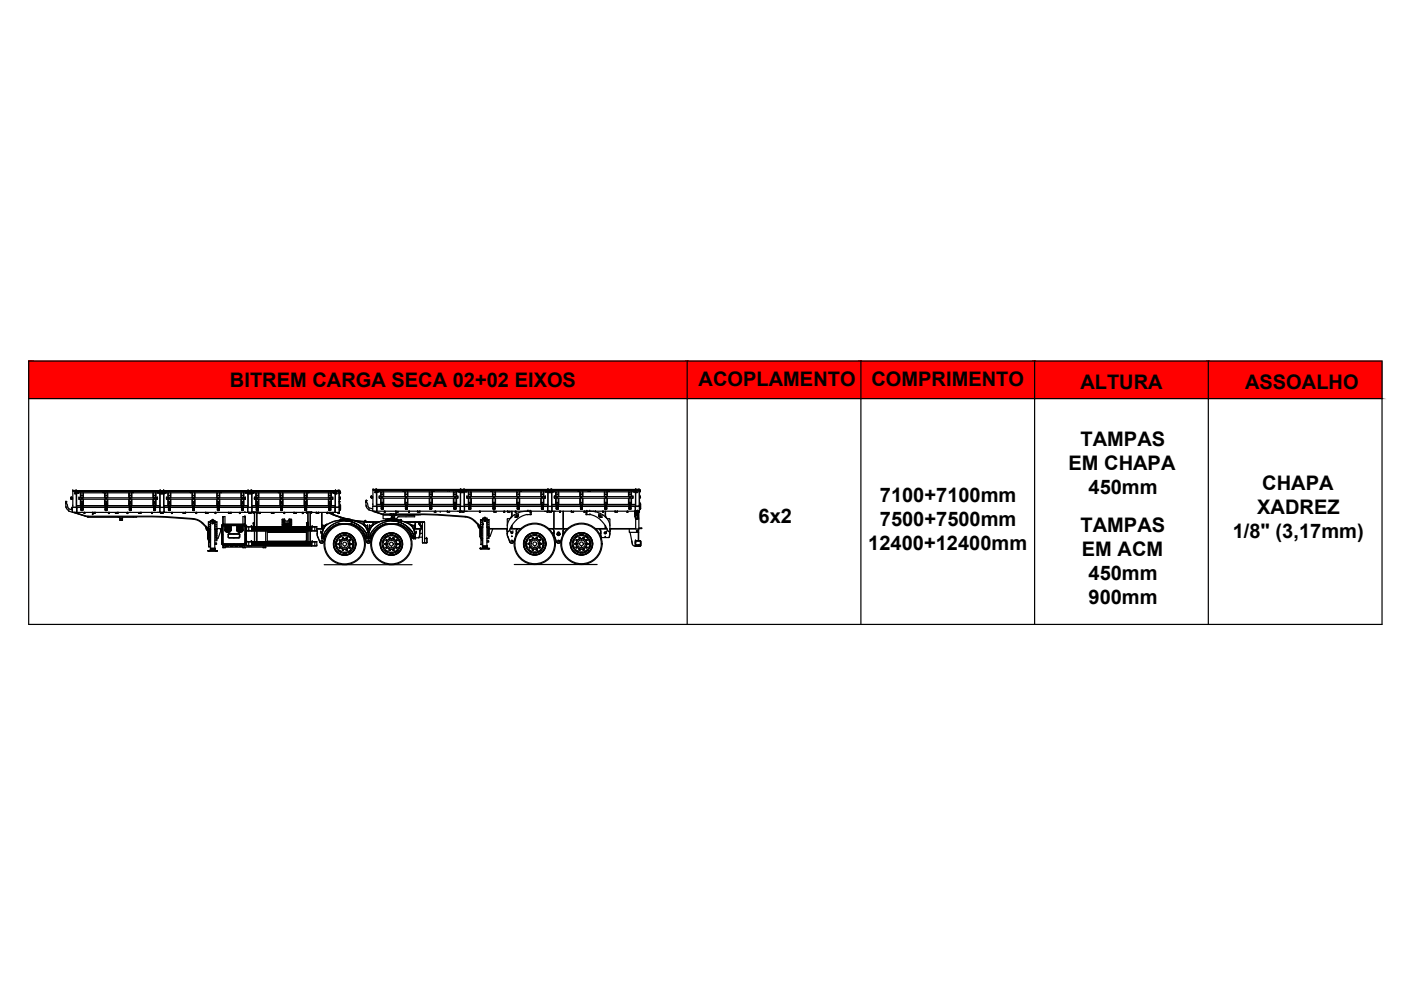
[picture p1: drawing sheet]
<svg xmlns="http://www.w3.org/2000/svg" width="297mm" height="210mm" viewBox="0 0 297 210" stroke-linecap="round" stroke-linejoin="round" font-family="sans-serif">
<defs><g id="words">
<g font-size="4.3">
<text x="48.8" y="82">BITREM CARGA SECA 02+02 EIXOS</text>
<text x="148.1" y="81.9">ACOPLAMENTO</text>
<text x="184.8" y="81.9">COMPRIMENTO</text>
<text x="229.1" y="82.4">ALTURA</text>
<text x="264" y="82.5">ASSOALHO</text>
<text x="229.1" y="94.5">TAMPAS</text>
<text x="226.6" y="99.7">EM CHAPA</text>
<text x="186.5" y="106.4">7100+7100mm</text>
<text x="230.8" y="104.7">450mm</text>
<text x="267.6" y="103.8">CHAPA</text>
<text x="160.8" y="110.9">6x2</text>
<text x="186.5" y="111.4">7500+7500mm</text>
<text x="229.1" y="112.7">TAMPAS</text>
<text x="266.6" y="108.9">XADREZ</text>
<text x="184.1" y="116.6">12400+12400mm</text>
<text x="229.4" y="117.9">EM ACM</text>
<text x="261.4" y="114">1/8&quot; (3,17mm)</text>
<text x="230.8" y="123">450mm</text>
<text x="230.8" y="128">900mm</text>
</g>
</g></defs>
<!-- layer: 0 -->
<g fill="#f00" stroke="#f00" stroke-width=".21">
<path d="M256.2 76.6l36.8 7.9v-7.9zM256.2 76.6l36.8 7.9h-36.8z"/>
<path d="M219.4 76.6l36.8 7.9v-7.9zM219.4 76.6l36.8 7.9h-36.8z"/>
<path d="M182.5 76.6l36.9 7.9v-7.9zM182.5 76.6l36.9 7.9h-36.9z"/>
<path d="M145.7 76.6l36.8 7.9v-7.9zM145.7 76.6l36.8 7.9h-36.8z"/>
<path d="M6.1 76.6l139.6 7.9v-7.9zM6.1 76.6l139.6 7.9h-139.6z"/>
</g>
<g fill="none" stroke="#000" stroke-width=".25">
<path d="M6.1 76.6h286.9v55.8h-286.9zM145.7 76.6v55.8M182.5 76.6v55.8M219.4 76.6v55.8M256.2 76.6v55.8M6.1 84.5h286.9M15.4 107.6h.8M33.9 107.6h.8M33.9 104.2h.8M52.6 107.6h.8M52.6 104.2h.8M68.7 119.7h18.7"/>
<path d="M70 112.2h.1M70.1 112.1h.2M71.1 107.6h.8M71.1 104.2h.8M76 112.1h.2M76.1 112.2h.3M79.1 107.4h.7M97.6 107.4h.8M97.6 103.9h.8M109 119.7h17.6M116.2 107.4h.8M116.2 103.9h.8"/>
<path d="M134.8 107.4h.7M134.8 103.9h.7"/>
<circle cx="73.1" cy="115.4" r=".4"/>
<circle cx="83" cy="115.4" r=".4"/>
<circle cx="113.4" cy="115.3" r=".4"/>
<circle cx="123.3" cy="115.3" r=".4"/>
</g>
<!-- layer: 3027574 -->
<path d="M15.8 108.6l.1 .1M15.9 108.7l2.3 .7h.5M16.2 107.8h.1M44.9 110.3l.2-.2 .2 .2M102.6 109.9l.2-.2 .2 .2" fill="none" stroke="#000" stroke-width=".25"/>
<!-- layer: 3028257 -->
<path d="M40.9 110.1l1.3 .3 1.4 1.3M41 110l.8 .2a4.4 4.4 0 0 1 1.9 1.4M41 110l-8.8-.6h-13.5v.2h13.5l8.8 .5M43.6 111.7l.5 .3M43.7 111.6l.5 .3M46 112.1h1M81.4 109.1a110.7 110.7 0 0 1 18.1 .7l.7 .4 1.6 1.4M81.4 109a109.5 109.5 0 0 1 18.1 .7l1.2 .7M100.7 110.4l.7 .7M101.4 111.1l.5 .3" fill="none" stroke="#000" stroke-width=".25"/>
<!-- layer: 3028258 -->
<path d="M18.6 109.6l-3-1 3 1M28.3 109.6l-9.6 .1M28.9 109.6l-.6 .1M29 109.6h-.1" fill="none" stroke="#000" stroke-width=".25"/>
<!-- layer: 9506611 -->
<g fill="none" stroke="#000" stroke-width=".25">
<path d="M25.3 109.6h.1M25.4 109.7v.3h.6v-.3M25.4 110.3h.6M25.4 110.3h.1M25.4 110.3h.5M25.5 110v.2M25.9 110v.2M25.9 110.3h.1M25.9 109.6h.1M83 109.2h.1M83.1 109.2v.2h.6v-.2M83.1 109.8h.6"/>
<path d="M83.1 109.8h.1M83.1 109.8h.5M83.2 109.4v.3M83.6 109.4v.3M83.6 109.8h.1M83.7 109.2h.1"/>
</g>
<!-- layer: PARAF_SX_FLANG_M -->
<g fill="none" stroke="#000" stroke-width=".25">
<path d="M25 109.7h.3M82.7 109.1h.1M82.7 109.1h.3M82.8 109.1h.1M82.9 109.1h.1M82.9 109.1v.1M82.9 109.1l-.1 .1M83 109.1h.1M83.2 109.1h.1M83.3 109.1h.1M83.3 109.1h.2M83.4 109.1h.1"/>
<path d="M83.5 109.1h.1M83.7 109.1h.1M83.7 109.1h.4M83.8 109.1h.1M83.9 109.1v.1M83.9 109.1l-.1 .1M83.9 109.1h.1M84 109.1h.1M84.1 109.1h.1"/>
</g>
<!-- layer: 3028513 -->
<g fill="none" stroke="#000" stroke-width=".25">
<path d="M44.1 112.3h.1M44.1 112.3l-.1-.3v2.3h.2M44.1 112.3v.1M44.2 112l-.1 .1M45.8 112.1h.1M46 114.2h.1M46.2 114.2h-.2M46.8 112.5l-.6 1.7M101.8 111.9h.1M101.8 111.9l-.1-.3v2.2h.2M101.8 111.7h.1M101.8 111.8h.1"/>
<path d="M101.9 111.6v.1M103.5 111.6h.1M103.7 113.7h.1M103.7 113.7v.1M104.5 112.2l-.6 1.5h-.2"/>
</g>
<!-- layer: 3028234 -->
<path d="M16.2 107.7v.9M134.7 108.3v.1" fill="none" stroke="#000" stroke-width=".25"/>
<!-- layer: 3000088-6 -->
<path d="M15.4 107.6v1h.8v-1M134.7 108.4h.1" fill="none" stroke="#000" stroke-width=".25"/>
<!-- layer: 3029847 -->
<g fill="none" stroke="#000" stroke-width=".25">
<path d="M14 106.6h.1M14 106.5v.3zM14 106.7h.1M14 106.8v.7M14 106.4h.2l-.3 .1M14 106.4h.1M14 107.6h.1M14 106.7l.2 .2M14 107.6l.1 .2 .5 .4M14.3 107l.1 .7M14.4 107.6l.1 .2 .9 .3M14.5 108.3h.1"/>
<path d="M14.6 108.3l.8 .3M15.4 108.1h.1M77.6 106.5l.1 .8M77.6 106.2v.3M77.6 106.5h.1M77.6 106.5l.3 .2M77.6 106.1v.1M77.7 106.1l.1 .1zM77.7 106.2h.1M77.7 107.3h.1M77.7 107.3v.3l.5 .4M77.9 106.7l.1 .7 .3 .3"/>
<path d="M78.2 108h.1M78.3 108l.7 .3M78.3 107.7l.7 .2"/>
</g>
<!-- layer: 9500123.002 -->
<g fill="none" stroke="#000" stroke-width=".25">
<path d="M44.2 116.8h1.7M44.3 116.8h-.2M44.4 116.8h-.3l.1 .1M44.4 116.8h.1M44.4 116.7h.1M44.4 116.8h1.4M44.6 111.7h.1M44.6 116.6l-.2 .2h1.4M44.6 116.2h.9v.3h-.9zM44.6 110.7h.1M44.6 110.6h-.4v1.7h.4h-.4v2.4h.4M44.6 116.5v.1"/>
<path d="M44.6 116.5l1 .1M44.6 116.5h.9M44.6 110.8v.2M44.6 111.3v.1M44.6 116.5h.1M44.7 116.5h.1M44.8 116.6h.1M44.9 110.4h.2M45 110.9h.2M45.1 110.4h.1M45.2 110.9h.1M45.2 110.4h.1"/>
<path d="M45.4 116.6h.1M45.5 116.5h.1M45.5 115.1h.4v.3h-.4M45.5 116.2l.1 .3v-.3M45.5 116.2l.1 .3M45.5 110.7v1.5l.5 .1M45.5 110.8v.2M45.5 111.3v.1M45.5 110.6v5.6M45.5 110.6h.5v1.7M45.6 116.6l.2 .2M45.6 116.6h.1"/>
<path d="M45.6 110.6h-.9h.9v-.2h-1v5.8M45.8 116.7h.1M45.8 115.2v.1M45.8 116.8h.3h-.3M46 112.3v2.4h-.5M46.1 116.8l-.1 .1M101.8 116.3h.2M101.8 116.3h.3M101.8 116.3h.1M101.9 116.3h.1M102 116.4h1.6M102.1 116.3h-.3l.1 .1"/>
<path d="M102.1 116.3h.1M102.1 116.3h1.4M102.3 111.2h.1M102.3 116.1l-.1 .2M102.3 115.7h.9v.3h-.9zM102.3 111.2v.1M102.3 116v.1M102.3 116l1 .1M102.3 110.4v.1M102.3 110.8v.1M102.3 111.3h.1M102.3 110.3v1.4"/>
<path d="M102.3 116h.1M102.4 110.1h.9l-.1 5.6M102.4 111.2h.1M102.4 111.3h.1M102.4 116h.1M102.5 116.1h.1M102.6 109.9h.2M102.7 110.4h.2M102.8 109.9h.2M102.9 110.4h.1M103.1 116.1h.1M103.2 110.1l.1-.2h-1v5.8"/>
<path d="M103.2 116h.1M103.2 114.7h.4v.2h-.4M103.2 115.7v.3h-.9M103.2 110.3v1.4M103.2 110.4v.1M103.2 110.8v.1M103.2 111.8h.5M103.3 116.1l.1 .2M103.3 116.1h.1M103.3 115.7v.3zM103.5 116.3h.1M103.5 114.7v.1"/>
<path d="M103.5 116.3h-1.4M103.5 116.3h.3zM103.6 116.3h.1M103.7 111.8v2.4h-.5M103.7 111.8v-1.6h-1.8v1.6h.4h-.4v2.4h.4M103.8 116.3h-.3M103.8 116.3l-.1 .1"/>
<circle cx="44.3" cy="111.7" r=".06"/>
<circle cx="44.3" cy="114.4" r=".06"/>
<circle cx="44.3" cy="110.8" r=".06"/>
<circle cx="44.3" cy="111.2" r=".06"/>
<circle cx="44.3" cy="112.1" r=".06"/>
<circle cx="45.1" cy="110.9" r=".15"/>
<circle cx="45.1" cy="110.9" r=".11"/>
<circle cx="45.8" cy="115.2" r=".06"/>
<circle cx="45.8" cy="112.1" r=".06"/>
<circle cx="45.8" cy="111.2" r=".06"/>
<circle cx="45.8" cy="111.7" r=".06"/>
<circle cx="45.8" cy="110.8" r=".06"/>
<circle cx="45.8" cy="114.4" r=".06"/>
<circle cx="102" cy="111.2" r=".06"/>
<circle cx="102" cy="111.7" r=".06"/>
<circle cx="102" cy="113.9" r=".06"/>
<circle cx="102" cy="110.3" r=".06"/>
<circle cx="102" cy="110.7" r=".06"/>
<circle cx="102.8" cy="110.4" r=".15"/>
<circle cx="102.8" cy="110.4" r=".11"/>
<circle cx="103.5" cy="114.8" r=".06"/>
<circle cx="103.5" cy="110.3" r=".06"/>
<circle cx="103.5" cy="110.7" r=".06"/>
<circle cx="103.5" cy="113.9" r=".06"/>
<circle cx="103.5" cy="111.2" r=".06"/>
<circle cx="103.5" cy="111.7" r=".06"/>
</g>
<!-- layer: 9511109 -->
<g fill="none" stroke="#000" stroke-width=".25">
<circle cx="44.3" cy="113.5" r=".06"/>
<circle cx="44.3" cy="114" r=".06"/>
<circle cx="44.3" cy="112.6" r=".06"/>
<circle cx="44.3" cy="113" r=".06"/>
<circle cx="45.8" cy="113.5" r=".06"/>
<circle cx="45.8" cy="114" r=".06"/>
<circle cx="45.8" cy="112.6" r=".06"/>
<circle cx="45.8" cy="113" r=".06"/>
<circle cx="102" cy="112.1" r=".06"/>
<circle cx="102" cy="113.4" r=".06"/>
<circle cx="102" cy="112.6" r=".06"/>
<circle cx="102" cy="113" r=".06"/>
<circle cx="103.5" cy="112.6" r=".06"/>
<circle cx="103.5" cy="113.4" r=".06"/>
<circle cx="103.5" cy="113" r=".06"/>
<circle cx="103.5" cy="112.1" r=".06"/>
</g>
<!-- layer: 9508174 -->
<g fill="none" stroke="#000" stroke-width=".25">
<path d="M44.3 112.5h.1v.2h-.1zM44.3 113.4l.1 .2zM44.3 113l.1 .1zM44.3 113.8h.1v.3h-.1zM45.8 112.5h.1v.2h-.1zM45.8 113l.1 .1zM45.8 113.4l.1 .2zM45.8 113.8h.1v.3h-.1zM101.9 112.1h.2v.1zM101.9 113h.2zM101.9 112.6h.2zM101.9 113.5h.2v.1z"/>
<path d="M103.5 112h.1v.2h-.1zM103.5 112.5l.1 .2zM103.5 113l.1 .1zM103.5 113.4h.1v.2h-.1z"/>
<circle cx="44.3" cy="113.5" r=".06"/>
<circle cx="44.3" cy="114" r=".06"/>
<circle cx="44.3" cy="112.6" r=".06"/>
<circle cx="44.3" cy="113" r=".06"/>
<circle cx="44.3" cy="113.5" r=".11"/>
<circle cx="44.3" cy="112.6" r=".11"/>
<circle cx="44.3" cy="113" r=".11"/>
<circle cx="44.3" cy="114" r=".11"/>
<circle cx="45.8" cy="113.5" r=".06"/>
<circle cx="45.8" cy="114" r=".06"/>
<circle cx="45.8" cy="112.6" r=".06"/>
<circle cx="45.8" cy="113" r=".06"/>
<circle cx="45.8" cy="114" r=".11"/>
<circle cx="45.8" cy="113" r=".11"/>
<circle cx="45.8" cy="113.5" r=".11"/>
<circle cx="45.8" cy="112.6" r=".11"/>
<circle cx="102" cy="112.1" r=".06"/>
<circle cx="102" cy="113.4" r=".06"/>
<circle cx="102" cy="112.6" r=".06"/>
<circle cx="102" cy="113" r=".06"/>
<circle cx="102" cy="113" r=".11"/>
<circle cx="102" cy="113.4" r=".11"/>
<circle cx="102" cy="112.1" r=".11"/>
<circle cx="102" cy="112.6" r=".11"/>
<circle cx="103.5" cy="112.6" r=".06"/>
<circle cx="103.5" cy="113.4" r=".06"/>
<circle cx="103.5" cy="113" r=".06"/>
<circle cx="103.5" cy="112.1" r=".06"/>
<circle cx="103.5" cy="112.1" r=".11"/>
<circle cx="103.5" cy="112.6" r=".11"/>
<circle cx="103.5" cy="113" r=".11"/>
<circle cx="103.5" cy="113.4" r=".11"/>
</g>
<!-- layer: 9500123.003 -->
<g fill="none" stroke="#000" stroke-width=".25">
<path d="M44.2 114.7v1.2M44.2 115.9h.3zM44.3 115.9h.2zM44.4 114.4h-.1M44.5 114.9h.1M44.5 114.7h.1M44.5 114.8h.1M44.5 115h.1M44.5 114.8v.1M44.5 114.7v1.2M101.9 115.4h.3zM102 114.2v1.3"/>
<path d="M102 115.4h.2zM102.1 113.8l-.1 .1M102.2 114.5h.1M102.2 114.2v.1M102.2 114.4h.1M102.2 114.2h.1M102.2 114.3h.1M102.2 114.4v.1M102.2 114.3v.1M102.2 114.2v1.3"/>
</g>
<!-- layer: 9515201 -->
<path d="M16.2 107.8h.1" fill="none" stroke="#000" stroke-width=".25"/>
<!-- layer: 9500123.001 -->
<g fill="none" stroke="#000" stroke-width=".25">
<path d="M43.6 111.7l.4 .8M43.6 111.7h.1M43.7 112.1h.1M43.7 112.2l.2 .2M43.8 112.1h.1M43.9 112.3h.1M44.2 116.8v.1M44.4 116.8h-.3M44.6 116.6l-.1 .2M44.6 116.5v.1M45.5 116.5l.1 .1M45.6 116.6l.1 .2"/>
<path d="M45.6 116.6h.1M45.8 116.8h.3M45.9 116.8v.1M101.3 111.2l.4 .8M101.3 111.2v.1M101.4 111.6h.1M101.4 111.8l.2 .2M101.5 111.6h.1M101.6 111.8h.1M101.6 111.9h.1M101.9 116.3h.1M102.1 116.3h-.3"/>
<path d="M102.3 116.1h.1M102.3 116.1l-.1 .2M102.3 116v.1M103.2 116l.1 .1M103.3 116.1l.1 .2M103.3 116.1h.1M103.5 116.3h.3M103.6 116.3h.1"/>
</g>
<!-- layer: 3011169 -->
<path d="M15.6 108.6v.1" fill="none" stroke="#000" stroke-width=".25"/>
<!-- layer: 3011157-3 -->
<g fill="none" stroke="#000" stroke-width=".25">
<path d="M15.8 108.6v.1M19.6 108.7v.2M19.7 108.8h.1M19.7 108.7h-.1M20.1 108.7v.2h-.4M20.1 108.8h.1M24.5 108.7v.2M24.5 108.8h.1M24.5 108.9h.5M24.6 108.7h.1M25 108.7v.2M25 108.8h.1"/>
<path d="M29.4 108.8h.1M29.5 108.7l-.1 .2h.5M29.9 108.7v.2M29.9 108.8h.1M34.1 108.8h.1M34.1 108.7v.2h.5v-.2M34.6 108.8h.1M38.8 108.7v.2M38.8 108.8h.1M38.8 108.9h.5M38.9 108.7h.1M39.3 108.7v.2"/>
<path d="M39.3 108.8h.1M43.6 108.8h.1M43.7 108.7l-.1 .2h.5v-.2M44.1 108.8h.1M48.5 108.7v.2M48.5 108.8h.1M48.5 108.9h.5M48.5 108.7h.1M48.9 108.7v.2M49 108.8h.1M52.8 108.7h.1M52.8 108.9h.4"/>
<path d="M52.8 108.6l-.1 .2M53.2 108.7v.1M53.2 108.7h.1"/>
</g>
<!-- layer: 3011158-1 -->
<path d="M33.9 107.7h.1M33.9 107.6h.1M34.8 107.7h.1M34.8 107.6h.1M52.5 107.7h.1M52.5 107.6h.1M53.4 107.7h.1M53.4 107.6h.1" fill="none" stroke="#000" stroke-width=".25"/>
<!-- layer: 3011160-3 -->
<g fill="none" stroke="#000" stroke-width=".25">
<path d="M57.6 108.8h.1M57.6 108.7v.2h.5M58 108.7v.2M58 108.8h.1M62.3 108.7v.2M62.3 108.8h.1M62.4 108.7h-.1M62.8 108.8h.1M62.8 108.7v.2h-.5M67.1 108.8h.1M67.1 108.7l-.1 .2M67.5 108.7v.2h-.4"/>
<path d="M67.5 108.8h.1M69.5 108.6l1.5 .7 3.4 1M75.3 110.5l1.6 .2h3.3M86 110.7h2.8M89 110.7h.6"/>
<circle cx="89.3" cy="111.7" r=".19"/>
</g>
<!-- layer: 3002199-2 -->
<path d="M16.2 107.6h.1M16.2 107.7h.1" fill="none" stroke="#000" stroke-width=".25"/>
<!-- layer: 3002245-2 -->
<path d="M34.1 108.6l.1 .2M34.6 108.6v.2h-.4M52.9 108.6v.1M53.2 108.6v.2l-.4-.1M97.9 108.5h.1M97.9 108.4v.1M98.3 108.4v.2h-.3M116.5 108.5h.1M116.5 108.4v.1M116.9 108.4v.2h-.3" fill="none" stroke="#000" stroke-width=".25"/>
<!-- layer: 3000012-3 -->
<g fill="none" stroke="#000" stroke-width=".25">
<path d="M19.7 108.7l.1 .1M20.1 108.6v.2h-.3M24.6 108.7v.1M24.6 108.6v.1M25 108.6v.2h-.3M29.5 108.6l.1 .2M29.9 108.6v.2h-.3M38.9 108.7l.1 .1M38.9 108.6v.1M39.3 108.6v.2h-.3M43.7 108.6v.2M44.1 108.6v.2h-.3"/>
<path d="M48.5 108.7l.1 .1M48.6 108.6v.1M49 108.6v.2h-.4M57.6 108.6l.1 .2M58 108.6v.2h-.3M62.4 108.6v.2M62.8 108.6v.2h-.3M67.1 108.7l.1 .1M67.2 108.6v.1M67.5 108.6v.2h-.3M84 108.4v.1M84.4 108.4v.2h-.3"/>
<path d="M88.6 108.5h.1M88.6 108.4v.1M89 108.4v.2h-.3M94.9 108.4l.1 .1M95.3 108.4v.2h-.3M104.8 108.4v.1M105.1 108.4v.2h-.3M107.7 108.4v.1M108.1 108.4v.2h-.3M112.1 108.4h.1M112.5 108.4h.1M121.2 108.4v.1"/>
<path d="M121.6 108.4v.2h-.3M125.8 108.4h.1M126.2 108.4v.1M130.5 108.4v.1M130.9 108.4v.2h-.4"/>
</g>
<!-- layer: 3011130 -->
<path d="M19.6 109.1l.1-.1zM19.7 108.6v.3M19.7 108.9h.1M19.8 108.6v.3" fill="none" stroke="#000" stroke-width=".25"/>
<!-- layer: 3002202-1 -->
<g fill="none" stroke="#000" stroke-width=".25">
<path d="M16.2 108.4h.1M16.2 107.9h.1M16.3 108.2h-.1M71 108.1h.1M71 107.8h.1M71.1 108.3h.1M71.1 107.6h.1M79.9 108.2h.1M79.9 107.6h.1M79.9 107.9h.1M134.7 108.2h.1M134.7 107.9h.1"/>
<path d="M134.7 107.6h.1"/>
</g>
<!-- layer: 3000088-4 -->
<g fill="none" stroke="#000" stroke-width=".25">
<path d="M15.4 107.6h.8v1h-.8zM15.5 107.6h.7M33.9 107.6h.9v1h-.9zM52.5 107.6h.9v1h-.9zM71.1 107.6h.9v1h-.9zM71.1 107.6h.9zM71.1 104.2h.9zM71.9 107.6h.1M71.9 104.2h.1M79 107.4h.9v1h-.9zM79.1 107.4h.7M97.6 107.4h.9v1h-.9z"/>
<path d="M116.1 107.4h.9v1h-.9zM134.7 107.4h.9v1h-.9zM134.8 107.4h.8zM134.8 103.9h.8zM135.5 107.4h.1M135.5 103.9h.1"/>
</g>
<!-- layer: 9500202 -->
<g fill="none" stroke="#000" stroke-width=".25">
<path d="M15.2 107.8v.1M15.2 107.7l-.1 .1M15.2 107.8h.1M15.2 107.9h.1M15.2 107.8h.2M15.2 107.9h.2M17.8 108.8l.1 .1M17.9 108.9h.1M17.9 108.6l.1 .2zM18 108.8l-.1 .1M18 108.9h.1M23 108.8l.1 .1"/>
<path d="M23 108.9h.1M23 108.8h.2M23.1 108.8v-.2v.2M23.2 108.8l-.1 .1M23.2 108.9h.1M27 108.9h.1M27 108.8v-.2l.1 .2h-.2h.2M27.1 108.9h.1M32.1 108.8l.1 .1M32.2 108.9h.1M32.2 108.8v-.2v.3M32.3 108.9h.1"/>
<path d="M36.4 108.8v.1M36.4 108.9h.1M36.4 108.6l.1 .2zM36.5 108.8l-.1 .1M36.5 108.9h.1M41.5 108.8l.1 .1M41.6 108.9h.1M41.6 108.6l.1 .2zM41.7 108.8l-.1 .1M41.7 108.9h.1M45.6 108.8v.1M45.6 108.9h.1"/>
<path d="M45.6 108.6l.1 .2zM45.7 108.8v.1M45.7 108.9h.1M50.7 108.8l.1 .1M50.8 108.9h.1M50.8 108.8l.1-.2-.1 .2M50.9 108.8l-.1 .1M50.9 108.9h.1M55 108.8v.1M55 108.9h.1M55 108.8h.2M55.1 108.8v-.2v.3"/>
<path d="M55.2 108.9h.1M60.2 108.9h.1M60.2 108.8h.2zM60.2 108.8v-.2l.1 .2M60.3 108.9h.1M60.4 108.9h.1M64.1 108.8v.1M64.1 108.8h.2l-.1 .1M64.1 108.9h.1M64.2 108.8v-.2v.2M64.3 108.9h.1M69.3 108.8v.1"/>
<path d="M69.3 108.9h.1M69.3 108.6l.2 .2zM69.5 108.8l-.1 .1M69.5 108.9h.1M71.7 108.8h.2M71.7 108.9h.1M71.7 108.6v.2M71.9 108.9h.1M71.9 108.6v.2M81.5 108.6h.1M81.5 108.6l.1-.2v.2M81.6 108.6h.1"/>
<path d="M86.6 108.6h.1M86.7 108.6h.1M86.7 108.6v-.2h.1v.2M86.8 108.6h-.1M86.8 108.6h.1M92.2 108.6h.1M92.2 108.6h.2M92.2 108.6l.1-.2 .1 .2M92.3 108.6h.1M92.4 108.6h.1M97.4 108.6h.2M97.4 108.6h.1"/>
<path d="M97.4 108.6v-.2h.2v.2M97.5 108.6h.1M97.6 108.6h.1M101.6 108.6h.2M101.7 108.6h.1M101.7 108.6v-.2h.1v.2M101.8 108.6h.1M106.8 108.6h.1M106.8 108.6h.2M106.9 108.6h.1M107 108.6l-.1-.2v.2M107 108.6h.1"/>
<path d="M109.2 108.6h.1M109.2 108.6h.2M109.3 108.6h.1M109.4 108.6l-.1-.2 .1 .2M109.4 108.6h.1M116 108.6h.1M116 108.6v-.2h.1v.2M116.1 108.6h.1M118.6 108.6h.2M118.7 108.6h.1M118.7 108.6v-.2l.1 .2M118.8 108.6h.1"/>
<path d="M123.8 108.6h.1M123.9 108.6h.1M123.9 108.6v-.2h.1v.2M124 108.6h-.1M124 108.6h.1M127.8 108.6h.1M127.8 108.6v-.2h.1v.2M127.9 108.6h.1M132.9 108.6l.2-.2v.2M133 108.6h.1M133.1 108.6h-.1M133.1 108.6h.1"/>
<path d="M135.3 108.6h.1M135.3 108.6h.2M135.4 108.4l-.1 .2M135.4 108.6h.1M135.5 108.4v.2M135.5 108.6h.1"/>
</g>
<!-- layer: 3016812 -->
<path d="M71.1 107.6h.1M71.1 108.6h.1" fill="none" stroke="#000" stroke-width=".25"/>
<!-- layer: 3000095-1 -->
<g fill="none" stroke="#000" stroke-width=".25">
<path d="M17.3 107.7v.3M17.3 108h.1M17.3 108v.3h.2v-.3M17.3 108h-.1M17.3 107.7h-.1M17.3 107.6h-.1M17.3 107.7h.2M17.3 108h.2M17.4 108h.1M17.4 107.7h-.1M17.4 107.6h.1M17.5 107.7v.3"/>
<path d="M17.5 108h.1M22.3 107.7h.3M22.4 107.7v.3M22.4 108h.1M22.4 108v.3h.2v-.3M22.4 108h-.1M22.4 107.6h-.1M22.4 108h.2M22.4 107.7h.2M22.6 107.6v.4M22.6 108h.1M27.5 107.7v.3"/>
<path d="M27.5 108h.1M27.5 108v.3h.3v-.3M27.5 107.6h.1M27.5 107.7h.2M27.5 108h.2M27.7 107.6l.1 .4M27.7 108h.1M27.7 107.7h.1M27.8 108h.1M32.6 107.7v.3M32.6 108h.1M32.6 108v.3h.3v-.3"/>
<path d="M32.6 107.7h.1M32.6 107.6h.1M32.7 107.7h.1M32.7 108h.1M32.8 108h.1M32.8 107.7h-.1M32.8 107.6h.1M32.9 107.7v.3M32.9 108h.1M35.8 108h.1M35.8 108v.3h.3v-.3M35.8 107.6v.4"/>
<path d="M35.9 108h-.1M35.9 107.6l-.1 .1M35.9 107.7h-.1M36.1 107.7v.3M36.1 108h.1M40.9 107.7v.3M40.9 108h.1M40.9 108v.3h.3v-.3M40.9 107.6h.1M41 107.7h.1M41 108h.1M41.1 108h.1"/>
<path d="M41.1 107.6h.1M41.2 107.7v.3M41.2 108h.1M46.1 108h.1M46.1 108v.3h.3v-.3M46.2 107.6l-.1 .4M46.2 108h-.1M46.2 107.7h-.1M46.2 107.7h.2M46.2 108h.1M46.2 107.7h.1M46.3 108h.1"/>
<path d="M46.3 107.6h.1M46.4 107.7v.3M46.4 108h.1M51.3 108h.1M51.3 108v.3h.2v-.3M51.3 107.6v.4M51.3 107.7h.1M51.3 107.7h.2M51.3 108h.2M51.4 107.6l.1 .4M51.4 108h.1M51.5 108h.1"/>
<path d="M54.4 107.7v.3M54.4 108h.1M54.4 108v.3h.3v-.3M54.4 107.6h.1M54.5 107.7h.1M54.5 108h.1M54.6 107.6l.1 .4M54.6 108h.1M54.6 107.7h.1M54.7 108h.1M59.5 107.7h.3M59.5 108h.1"/>
<path d="M59.5 108v.3h.3v-.3M59.6 107.6l-.1 .4M59.6 108h-.1M59.6 108h.2M59.6 107.7h.2M59.7 107.6l.1 .4M59.7 108h.1M59.8 108h.1M64.6 107.7h.3M64.7 107.7v.3M64.7 108h.1M64.7 108v.3h.2v-.3"/>
<path d="M64.7 108h-.1M64.7 107.6h-.1M64.7 108h.2M64.7 107.7h.2M64.9 107.6v.4M64.9 108h.1M69.8 107.7v.3M69.8 108h.1M69.8 108v.3h.2v-.3M69.8 107.6h.1M69.8 107.7h.2M69.8 108h.2"/>
<path d="M70 107.6v.4M70 108h.1M70 107.7h.1M72 107.8l-.1 .3h.1M72 107.6l.1 .1M72 107.8h.1M72 108.1h.1M72 107.7h.1M72 104.3h.1M72.1 107.7h.1M72.1 104.2h.1M72.1 107.7l-.1 .1"/>
<path d="M72.1 108.1l.1-.1-.3 .2M80.9 107.5v.3M80.9 107.4v.1M80.9 107.7v.1M80.9 107.8h.1M80.9 107.5h.1M81 107.8h.1M81 107.5h.1M81.1 107.7v.1M81.1 107.4h-.1M81.2 107.4v.6h-.3v-.2M86 107.5v.3"/>
<path d="M86.1 107.7l-.1 .1M86.2 107.4l-.2 .1M86.2 107.7l-.2 .1M86.2 107.8h.1M86.2 107.5h.1M86.2 107.5h-.2M86.3 107.4v.6h-.3v-.2M91.2 107.4v.6h.3v-.2M91.2 107.7v.1M91.2 107.8h.1M91.2 107.5h.1M91.3 107.8h.1"/>
<path d="M91.3 107.5h.1M91.3 107.4h.1M91.4 107.7l.1 .1M91.4 107.8h.1M91.4 107.4l.1 .1M91.4 107.5h.1M91.5 107.5v.3M96.3 107.8h.3M96.3 107.5h.3M96.3 107.4v.6h.3v-.2M96.4 107.7l-.1 .1M96.4 107.4h-.1"/>
<path d="M96.4 107.4l.2 .1M96.5 107.7l.1 .1M96.6 107.5v.3M99.5 107.5v.3M99.5 107.7v.1M99.7 107.4l-.2 .1M99.7 107.7l-.2 .1M99.7 107.8h.1M99.7 107.5h.1M99.7 107.5h-.2M99.8 107.4v.6h-.3v-.2M104.6 107.5v.3"/>
<path d="M104.7 107.4l-.1 .1M104.7 107.7l-.1 .1M104.7 107.8h-.1M104.7 107.5h-.1M104.7 107.8h.1M104.7 107.5h.1M104.8 107.7v.1M104.8 107.4h-.1M104.9 107.4v.6h-.3v-.2M109.7 107.5v.3M109.7 107.8v.2h.3v-.2M109.8 107.7l-.1 .1"/>
<path d="M109.9 107.7l.1 .1M109.9 107.8h.1M109.9 107.4l.1 .1M109.9 107.5h.1M109.9 107.4l-.2 .1M109.9 107.8h-.2M109.9 107.5h-.2M110 107.5v.3M114.8 107.5v.3M114.9 107.7l-.1 .1M115 107.4l-.2 .1M115 107.7l-.2 .1"/>
<path d="M115 107.8h.1M115 107.5h.1M115 107.5h-.2M115.1 107.4v.6h-.3v-.2M118 107.8h.3M118 107.5h.3M118 107.5v.3M118 107.5v-.1l.3 .1M118 107.8v.2h.3v-.2M118 107.7v.1M118.2 107.7l.1 .1M118.3 107.5v.3"/>
<path d="M123.1 107.4v.6h.3v-.2M123.2 107.7l-.1 .1M123.2 107.8h-.1M123.2 107.5h-.1M123.2 107.8h.2M123.2 107.4l.2 .1M123.2 107.5h.2M123.3 107.7l.1 .1M123.4 107.5v.3M128.3 107.5v.3M128.3 107.8h.3M128.3 107.5h.3"/>
<path d="M128.4 107.7l-.1 .1M128.5 107.7l.1 .1M128.6 107.4l-.3 .1M128.6 107.4v.6h-.3v-.2M133.4 107.5v.3M133.5 107.4l-.1 .1M133.5 107.7l-.1 .1M133.5 107.8h-.1M133.5 107.5h-.1M133.5 107.8h.2M133.5 107.5h.2M133.6 107.7l.1 .1"/>
<path d="M133.7 107.4h-.2M133.7 107.4v.6h-.3v-.2M135.6 107.5v.4l.1-.1 .1 .1M135.6 107.4h.1M135.6 107.5h.1M135.6 107.5h.2h-.2M135.7 107.9h.1M135.7 107.5h.1M135.7 104h.1M135.7 107.9l-.1 .1"/>
</g>
<!-- layer: 3000094-2 -->
<path d="M23.1 108.6h-6.9v-1h17.7v1h-10.8M34.8 107.6h17.7v1h-17.7zM53.6 108.6h-.2v-1h17.7v1h-6.9M54.8 108.6h9.4M79.9 107.4h17.7v1h-17.7zM106.9 108.4h-8.4v-1h17.6v1M107 108.4h9.1M116.1 108.4h.1M117 107.4h17.7v1h-17.7z" fill="none" stroke="#000" stroke-width=".25"/>
<!-- layer: 3000089-1 -->
<path d="M33.3 108.6h2.1M33.9 108.6h.1M34.8 108.6h.1M51.9 108.6h.1M52.5 108.6h.1M53.4 108.6h.1M97 108.4h2M97.6 108.4h.1M98.5 108.4h.1M115.5 108.4h2.2M116.1 108.4h.1M117 108.4h.1" fill="none" stroke="#000" stroke-width=".25"/>
<!-- layer: DV1_Default -->
<g fill="none" stroke="#000" stroke-width=".25">
<path d="M15.8 104.6h.5M15.9 104.3v.4M15.9 104.3h.1M15.9 104.5h.3v.2h-.3zM16.1 104.2l-.2 .1M16.1 104.2h.1M16.2 104.2h.1M16.2 104.5h.1M16.2 107.2v.4h11.2M16.2 104.2v-.2h17.7v.3h-17.7M16.2 104.3h.1M16.2 104.1h17.7l-17.7 .1"/>
<path d="M16.2 104.5v2.7M16.2 107.2h1M16.3 104.5h.1M16.4 104.4l-.1 .1M16.4 104.3v.1M16.5 104.3h.1M16.5 104.4l.1 .1M16.6 104.5h-.3v.2M16.6 104.4h.1M16.6 104.3v.2zM16.6 104.5h.1M16.6 104.4v.1"/>
<path d="M16.7 104.4l-.1 .1M16.7 104.4h-.2M16.7 104.4h.1M16.7 104.5h5.6M16.7 104.4v.1M16.7 105.6h.1M16.7 105.8h.1M16.7 105.5h16.7M16.7 105.6v.2M16.9 105.5v.4h-.2M16.9 105.8h16.3M17 105.8v1.4h.2v-1.4"/>
<path d="M17 104.5v1.1M17.2 106.8h.3M17.2 106.8h.1M17.2 107.2v.8h.4M17.2 104.5v1.1M17.2 106.8v.4M17.2 106.8v1.4v-.2M17.2 108.1h.4M17.2 107.8h.4M17.3 105.7h.1zM17.4 106.4h.1M17.4 107.3h.1"/>
<path d="M17.4 107.2v.2zM17.4 105.7h.1M17.4 105.7l-.1-.1 .1 .1M17.5 107.7v-.2h-.3v.2h.4M17.5 107.8v.2M17.6 107.2h4.7v.8h.4M17.6 107.2v-.4v.4M17.6 107.2v.8v-.8M17.6 108h.1M17.6 107.2h.1M17.6 108.2h.1M17.6 107.2h4.7"/>
<path d="M17.6 108v.2M17.6 105.8v1.4M17.6 104.5v1.1M17.7 104.5v1.1M17.7 105.8v1.4M21.8 104.4h.2zM21.9 104.4h.1M22.2 105.8v1.4h.1v-1.4M22.2 104.5v1.1M22.3 106.8h.4M22.3 106.8v1.4M22.3 108.2h.1"/>
<path d="M22.3 106.8h.1M22.3 107.5h.3l.1 .2h-.4zM22.3 107.8h.4v.4M22.3 108.1h.4M22.5 107.3h.1M22.5 106.4h.1M22.5 105.7h.1M22.5 105.7l-.1-.1 .1 .1M22.5 105.6v.2v-.1M22.5 105.6v.1M22.7 107.2v-.4v.4M22.7 106.8h.1"/>
<path d="M22.7 107.2v.8v-.8M22.7 108h.1M22.7 107.2h.1M22.7 108.2h.1M22.7 107.2h4.7M22.7 104.5v1.1M22.7 105.8v1.4M22.8 104.5v1.1M22.8 105.8v1.4M27.3 105.8v1.4h.1v-1.4M27.3 104.5v1.1M27.4 104.5h-5.1v1.1"/>
<path d="M27.4 106.8h.4M27.4 106.8h.1M27.4 107.2v.8h.4v-.8M27.4 106.8v.4M27.5 106.8h.1M27.5 107.6l.3-.1v.2h-.3zM27.5 107.6h.3M27.5 106.8v1.4l-.1-.2M27.5 108.1h.3M27.5 107.8h.3M27.7 107.3h.1M27.7 106.4h.1"/>
<path d="M27.6 105.6l.1 .2zM27.6 106.4h.1M27.6 107.3h.1M27.6 105.7h.1M27.7 105.7l-.1-.1v.1M27.7 105.7h-.1M27.8 106.8v1.4v-.2M27.8 107.6h5.1M27.8 107.2h.1M27.8 106.8h.1M27.8 107.2h4.8M27.8 104.5v1.1"/>
<path d="M27.8 105.8v1.4M28 104.5v1.1M28 105.8v1.4M28.3 104.4h.1M28.2 104.4h.1M32.4 105.8v1.4h.2M32.4 104.5v1.1M32.5 104.5h-5.1v1.1M32.5 105.8v1.4M32.6 106.8h.4v.4M32.6 107.2v.8v-.8M32.6 108h.1"/>
<path d="M32.6 107.6l.3-.1v.2h-.3zM32.6 106.8v.4v-.4M32.6 107.2h.1M32.6 108.2h.1M32.6 108.1h.3M32.8 107.3h.1M32.8 106.4h.1M32.7 105.6l.1 .2zM32.8 105.7h.1M32.8 105.7l-.1-.1 .1 .1M32.9 106.8v1.4l.1-.2M32.9 107.8h-.3v.4"/>
<path d="M33 107.6h.9h-.9M33 107.2h.1M33 106.8h.1M33 107.2v.8h-.4M33 107.2h.9M33 104.5v1.1M33 105.8v1.4M33.1 104.5v1.1M33.1 105.8v1.4M33.2 105.5v.4h.2M33.4 105.8h.1M33.4 105.6h.1"/>
<path d="M33.4 105.6v.2M33.4 104.4l.1 .1M33.4 104.4h.1M33.5 104.4h.1M33.5 104.4l-1 .1v1.1M33.5 104.3l-.1 .1M33.5 104.3v.1M33.5 104.5h.1M33.5 104.4v.1M33.6 104.4h-.2M33.6 104.4h-.1M33.6 104.4l-.1 .1"/>
<path d="M33.6 104.4l.3 .1M33.6 104.3l.1 .1M33.7 104.3h.1M33.7 104.4v.1M33.8 104.5h.1M33.8 104.6l.4 .1M33.9 104.5v2.7M33.9 104.2h.1M33.9 107.2v.4M33.9 104.5h.3v.2h-.3zM33.9 104.5h.1M33.9 107.6v-3.5h.8v3.5"/>
<path d="M33.9 104.5l.2 .1zM34 104.1h.1M34 104h19.3M34 104.2h.1M34.1 104.2l.2 .1M34.2 104.3h.1M34.3 104.3v.4M34.3 104.6l-.1 .1M34.4 104.3v.3M34.5 104.5h.2v.2h-.2zM34.6 104.5l.1 .1zM34.6 104.2h.1"/>
<path d="M34.7 104.1h.1M34.7 104.2h.1M34.7 104.5h.1M34.7 107.2v.4M34.7 104v.3h17.9v-.3M34.7 107.2h1M34.7 107.6h16.8M34.7 104.2l-.3 .1M34.7 104.5v2.7M34.8 104.6l-.4 .1M34.9 104.5h.1M35 104.3l-.1 .2"/>
<path d="M35 104.3h.1M35.1 104.4v.1M35.1 104.4h.1M35.1 104.3v.1M35.1 104.3l.1 .1M35.2 104.4h.1M35.2 104.3v.2zM35.2 104.5h.1M35.2 104.4l-.1 .1M35.2 104.4h-.1M35.2 104.4v.1M35.3 105.6h.1"/>
<path d="M35.3 105.8h.1M35.3 105.5h16.7M35.3 105.6v.2M35.4 105.5v.4h-.1M35.4 105.8h16.5M35.6 104.5v1.1M35.6 105.8v1.4M35.7 105.8v1.4M35.7 105.6v-1.1h.4v1.1M35.7 104.5h-.9v.2M35.7 106.8h.4M35.7 106.8h.1"/>
<path d="M35.7 107.2v.8h.4v-.8M35.7 106.8v.4M35.8 106.8h.1M35.8 107.5h.3v.2h-.3zM35.8 106.8v1.4l-.1-.2M35.8 108.1h.3M35.8 107.8h.3M35.8 107.3h.2zM35.8 106.4h.2zM35.8 105.7h.2zM35.9 106.4h.1M35.9 107.3h.1"/>
<path d="M35.9 105.7h.1M35.9 105.7l-.1-.1 .1 .1M36.1 106.8v1.4v-.2M36.1 106.8h.1M36.1 107.2h4.7M36.1 106.8v.4M36.1 107.2h.1M36.1 104.5h4.7M36.1 105.8v1.4M36.2 104.5v1.1M36.2 105.8v1.4M40.4 104.4h.1"/>
<path d="M40.4 104.3v.2zM40.7 104.5v1.1M40.7 105.8v1.4M40.8 107.2h.1M40.8 105.8v1.4M40.8 106.8h.4M40.8 106.8h.1M40.8 107.2v.8h.4v-.8M40.9 106.8h.1M40.9 107.5h.3v.2h-.3zM40.9 106.8v1.4l-.1-.2M40.9 108.1h.3"/>
<path d="M40.9 107.8h.3M41 107.3h.1zM41 106.4h.1zM41 105.7h.1zM41 106.4h.1M41 107.3h.1M41 105.7h.1M41.1 105.7l-.1-.1 .1 .1M41.1 105.7h.1M41.2 106.8v1.4v-.2M41.2 104.5h-.4v1.1M41.2 104.5l.1 1.1"/>
<path d="M41.2 106.8h.1M41.2 107.2h4.9M41.3 107.2h.1M41.3 104.5h4.7M41.3 105.8v1.4M41.3 104.5v1.1M46 104.5v1.1M46 105.8v1.4M46 107.2h.1M46.1 106.8h.4M46.1 106.8h.1M46.1 107.2v.8h.4v-.8"/>
<path d="M46.1 107.5h.3v.2h-.3zM46.1 106.8v1.4v-.2M46.1 108.1h.3M46.1 107.8h.3M46.2 107.3h.1zM46.2 106.4h.1zM46.2 105.7h.1zM46.3 106.4h.1M46.3 107.3h.1M46.3 105.7h.1M46.3 105.7l-.1-.1 .1 .1M46.4 106.8v1.4l.1-.2"/>
<path d="M46.5 104.5h-.5v1.1M46.5 104.5v1.1M46.5 106.8h.1M46.5 107.2h4.7M46.5 107.2h.1M46.5 104.5h4.7M46.5 105.8v1.4M46.6 104.5v1.1M46.6 105.8v1.4M46.9 104.4h.1M51.1 104.5v1.1M51.1 105.8v1.4"/>
<path d="M51.2 105.8v1.4M51.2 105.6v-1.1h.4v1.1M51.2 106.8h.4M51.2 106.8h.1M51.2 107.2v.8h.4v-.8M51.2 106.8v.4M51.3 106.8h.1M51.3 107.5h.2v.2h-.2zM51.3 106.8v1.4l-.1-.2M51.3 108.1h.2M51.3 107.8h.2M51.3 107.3h.2z"/>
<path d="M51.3 106.4h.2zM51.3 105.7h.2zM51.4 106.4h.1M51.4 107.3h.1M51.4 105.7h.1M51.5 105.7l-.2-.1 .1 .1M51.5 105.7h-.1M51.5 106.8v.4M51.5 108.2h.1M51.6 107.6h1h-1M51.6 106.8h.1M51.6 107.2h1"/>
<path d="M51.6 106.8l-.1 1.4M51.6 107.2h.1M51.6 104.5h.9l-.1 .1M51.6 105.8v1.4M51.7 104.5v1.1M51.7 105.8v1.4M51.9 105.5v.4h.1M52 105.8h.1M52 105.6h.1M52 105.6v.2M52.1 104.4v.1M52.1 104.3h.1"/>
<path d="M52.1 104.4h.1M52.1 104.5h.1M52.2 104.4l-.1 .1M52.2 104.4h-.1M52.2 104.4h.1M52.2 104.4v.1M52.3 104.3h.1M52.3 104.3l.1 .2M52.4 104.5h.1M52.6 104.2h.1M52.6 104.5h.1M52.6 107.2v.4v-3.5h.8v3.5"/>
<path d="M52.6 104.5h.2v.2h-.2zM52.6 104.1h-17.9l17.9 .1M52.6 104.2l.3 .1M52.6 104.5v2.7M52.6 104.5l.1 .1zM52.6 104.1h.1M52.6 104.1v.1M52.7 104.2h.1M52.9 104.3h.1M52.9 104.6l-.4 .1M52.9 104.3v.4M53 104.6l.4 .1"/>
<path d="M53 104.3v.4M53.1 104.3h.1M53.1 104.5h.3v.2h-.3zM53.1 104.1h.1M53.2 104.5l.2 .1zM53.2 104.2l-.1 .1M53.3 104.2h.1M53.3 104.2h17.9M53.3 104.1h.1M53.4 104.2h.1M53.4 104.5h.1M53.4 107.2v.4h.9"/>
<path d="M53.4 104h17.7v.3h-17.7zM53.4 104.2h17.7M53.4 107.2h.9M53.5 104.5h.2M53.5 104.5l-.1 2.7M53.5 104.6l-.1 .1M53.5 104.5h.1M53.6 104.3l-.1 .2M53.6 104.3h.1M53.7 104.4l.1 .1M53.7 104.4h.1M53.8 104.5h.5"/>
<path d="M53.8 104.4h.1M53.8 104.3v.2zM53.8 104.5h.1M53.8 104.4l-.1 .1M53.8 104.4v.1M53.9 105.6v.2M54 105.6h.1M54 105.8h.1M54 105.5h16.6M54.1 105.5v.4h-.1M54.1 105.8h16.3M54.2 104.5v1.1"/>
<path d="M54.2 105.8v1.4M54.3 107.2h.1M54.3 105.6v-1.1h.5v1.1M54.3 106.8h.4M54.3 106.8h.1M54.3 107.2v.8h.4M54.3 105.8v1.4M54.4 107.6h5.4M54.4 106.8h.1M54.4 107.6l.3-.1v.2h-.3zM54.4 106.8v1.4l-.1-.2M54.4 108.1h.3"/>
<path d="M54.4 107.8h.3v.4M54.6 106.4h.1M54.5 105.6l.1 .2zM54.6 107.3h.1M54.6 107.2v.2zM54.6 105.7h.1M54.6 105.7l-.1-.1 .1 .1M54.7 107.2v-.4v.4M54.7 106.8h.1M54.7 107.2v.8v-.8M54.7 108h.1M54.7 107.2h.1"/>
<path d="M54.7 108.2h.1M54.7 107.2h4.8M54.8 104.5h4.7M54.8 105.8v1.4M54.9 104.5v1.1M54.9 105.8v1.4M59.1 104.4h.1M59.3 104.5v1.1M59.3 105.8v1.4M59.4 107.2h.1M59.5 105.6v-1.1h.4v1.1M59.5 105.8v1.4"/>
<path d="M59.5 106.8h.4v.4M59.5 107.2v.8v-.8M59.5 108h.1M59.5 107.6l.3-.1v.2h-.3zM59.5 106.8v.4v-.4M59.5 107.2h.1M59.5 108.2h.1M59.5 108.1h.3M59.7 106.4h.1M59.6 105.6l.1 .2zM59.7 107.3h.1M59.7 107.2v.2z"/>
<path d="M59.7 105.7h.1M59.7 105.7l-.1-.1 .1 .1M59.8 106.8v1.4l.1-.2M59.8 107.8h-.3v.4M59.9 107.6h10.2M59.9 107.2h.1M59.9 106.8h.1M59.9 107.2v.8h-.4M59.9 107.2h4.7M59.9 104.5h4.7M59.9 105.8v1.4M60 104.5v1.1"/>
<path d="M60 105.8v1.4M64.5 104.5v1.1M64.5 105.8v1.4M64.6 107.2h.1M64.6 105.8v1.4M64.6 106.8h.4v.4M64.6 107.2v.8v-.8M64.6 108h.1M64.6 107.6l.4-.1v.2h-.4zM64.6 106.8v.4v-.4M64.6 108.2h.1M64.6 108.1h.4"/>
<path d="M64.7 105.6v.1M64.7 105.7h.1M64.7 105.6l.1 .1M64.8 106.4h.1M64.8 107.3h.1M64.8 107.2v.2zM64.8 105.7h.1M64.8 105.6v.1M65 104.5h-.4v1.1M65 104.5v1.1M65 106.8v.4M65 108.2h.1"/>
<path d="M65 107.8h-.4v.4M65 107.2h.1M65 106.8h.1M65 107.2v.8h-.4M65 107.2h4.8M65 104.5h4.7M65 105.8v2.4M65.1 104.5v1.1M65.1 105.8v1.4M65.3 104.4h.2zM65.4 104.4h.1M69.6 104.5v1.1"/>
<path d="M69.6 105.8v1.4M69.7 105.8l.1 1.4M69.7 105.6v-1.1h.4v1.1M69.8 106.8h.3M69.8 106.8h.1M69.8 107.2v.8h.3v-.8M69.8 106.8v.4M69.8 107.5h.3v.2h-.3zM69.8 106.8v1.4v-.2M69.8 108.1h.3M69.8 107.8h.3M70 107.3h.1"/>
<path d="M70 106.4h.1M69.9 105.7h.1zM69.9 106.4h.1M69.9 107.3h.1M69.9 105.7h.1M70 105.7l-.2-.1 .1 .1M70 105.7h-.1M70.1 106.8v1.4v-.2M70.1 107.6h1h-1M70.1 107.2h.1M70.1 106.8h.1M70.1 107.2h1"/>
<path d="M70.1 104.5h.5M70.1 105.8v1.4M70.3 104.5v1.1M70.3 105.8v1.4M70.4 105.5v.4h.2M70.6 105.8h.1M70.6 105.6h.1M70.6 105.6v.2M70.6 104.4v.1M70.6 104.4l.1 .1M70.7 104.4h.1M70.7 104.3v.2z"/>
<path d="M70.7 104.5h.1M70.7 104.4l-.1 .1M70.7 104.4v.1M70.7 104.4h-.1M70.7 104.5h.3v.1M70.9 104.3h.1M70.9 104.3v.2M71 104.5h.1M71.1 104.2h.1M71.1 104.5h.1M71.1 107.2v.4v-3.5h.8v3.5M71.1 104.5h.3v.2h-.3z"/>
<path d="M71.1 104.5v2.7M71.1 104.5l.2 .1zM71.1 104.1h.1M71.1 104h.8M71.2 104.2h.1M71.2 104.2l.2 .1M71.4 104.3h.1M71.4 104.3v.4M71.4 104.6l-.3 .1M71.7 104.1h.1M71.9 104.1h.1M71.9 104.5v.1"/>
<path d="M79.4 104.4l.5 .1M79.5 104.1v.3M79.5 104.1h.1M79.5 104l.2-.1h18l.2 .1M79.6 104.2h.3v.2h-.3zM79.7 103.9h.1M79.9 103.9h.1M79.9 104.2h.1M79.9 104.3h.1M79.9 106.9v.5h11.2M79.9 103.8h17.7v.2h-17.7zM79.9 103.9h17.7"/>
<path d="M79.9 104.3v2.6M79.9 106.9h.9M79.9 107h.9M79.9 107.3h11.2M79.9 104.4l-.1 .1M80 104.2h.1M80.1 104.2h-.1M80.1 104v.2M80.1 104v.1M80.2 104.2h.1M80.2 104.1v.1M80.2 104.1h.1"/>
<path d="M80.2 104.1l.1 .1M80.2 104.1l.1 .1-.1-.1M80.3 104.2h-.1M80.3 104.2v.1M80.3 104.1l-.1 .1M80.3 104.1v.1M80.3 104.2h.1M80.4 105.3v.3M80.4 105.3h.1v.3M80.4 105.3h.1M80.4 105.6h.1M80.4 105.6h16.7"/>
<path d="M80.5 105.3h16.4M80.7 105.6l.1 1.3M80.7 104.3v1M80.8 105.6v1.3M80.8 104.3h-.8v.1M80.8 106.5h.4M80.8 106.5h.1M80.8 106.9l.1 .9M80.8 106.5v.4M80.9 106.5h.1M80.9 107.3h.3v.2h-.3zM80.9 107.6h.3"/>
<path d="M80.9 106.5l-.1 1.3M80.9 107.8h.3M80.9 107.9h.3M81.1 107.1h.1M81 107.1h.1M81 105.5h.1M81 105.4l.1 .1zM81 105.4l-.1 .1 .2-.1M81 105.4h.1M81.2 104.3h-.4v1M81.2 106.5v.4M81.2 104.3h4.7"/>
<path d="M81.2 107.9h.1M81.2 106.9h.1M81.2 106.5h.1M81.2 106.9v.9M81.2 106.9h4.8M81.2 107h4.8M81.2 104.3v1M81.2 105.6v2.3M81.4 104.3v1M81.4 105.6v1.3M85.6 104.2h.1M85.5 104.2h.1"/>
<path d="M85.8 105.6l.1 1.3M85.8 104.3v1M85.9 105.6l.1 1.3M86 106.5h.3M86 106.5h.1M86 106.9v.9M86 106.5v.4M86 107.3h.3v.2h-.3zM86 107.6h.3M86 106.5v1.3M86 107.8h.3M86 107.9h.3"/>
<path d="M86.2 107.1h.1M86.1 107.1h.1M86.1 105.5h.1M86.1 105.4l.1 .1zM86.2 105.4h-.1v.1M86.2 105.4l-.1 .1M86.3 106.5v1.3M86.3 106.5h.1M86.3 106.9v.9M86.3 106.9h4.8M86.3 107h4.8M86.3 106.5v.4"/>
<path d="M86.4 106.9h.1M86.4 104.3v1M86.4 105.6v1.3M86.5 104.3v1M86.5 105.6v1.3M91 105.6v1.3h.1v-1.3M91 104.3v1M91.1 104.3h-5.2v1M91.1 106.5h.4M91.1 106.5h.1M91.1 106.9l.1 .9M91.1 106.5v.4"/>
<path d="M91.2 107.3h5.1M91.2 107.4h5.1M91.2 106.5h.1M91.2 107.3h.3v.2h-.3zM91.2 107.6h.3v.2h-.3M91.2 106.5l-.1 1.3M91.2 107.9h.3M91.4 107.1h.1M91.3 105.4l.1 .1zM91.3 107.1h.1M91.3 105.5h.1M91.4 105.4h-.1l.1 .1"/>
<path d="M91.4 105.4v.1M91.5 106.9v-.4v.4M91.5 106.5h.1M91.5 106.9v.9v-.9M91.5 107.8h.1M91.5 106.9h.1M91.5 107.9h.1M91.5 106.9h4.8M91.5 107h4.8M91.5 107.8v.1M91.6 104.3v1M91.6 105.6v1.3"/>
<path d="M91.7 104.3v1M91.7 105.6v1.3M92 104.2h.1M91.9 104.2h.1M94.9 104.2h.1M95.3 104.2h.1M96.1 105.6v1.3h.2v-1.3M96.1 104.3v1M96.3 106.5h.3M96.3 106.5h.1M96.3 106.9v.9M96.3 104.3h-5.2v1"/>
<path d="M96.3 106.5v.4M96.3 107.3h.3v.2h-.3zM96.3 107.6h.3M96.3 107.3h1.3M96.3 106.5v1.3M96.3 107.8h.3M96.3 107.9h.3M96.5 107.1h.1M96.4 105.4l.1 .1zM96.5 105.5h.1M96.5 105.4h-.1l.1 .1M96.5 105.4v.1"/>
<path d="M96.7 106.9h.1M96.7 106.5v1.3M96.7 106.9l-.1 .9M96.7 106.9h.9M96.7 107h.9M96.7 104.3v1M96.7 105.6v1.3M96.8 104.3v1M96.8 105.6v1.3M97.1 105.3h-.2v.3M97.1 105.6h.1M97.1 105.3h.1"/>
<path d="M97.1 105.3v.3M97.1 104.2l.1 .1M97.1 104.2h.1M97.1 104.1v.1M97.2 104.2h.1M97.2 104.1h-.1M97.2 104.1l.1 .1M97.2 104.1h.1M97.2 104.2v.1M97.3 104.2h-.1M97.3 104.2h.1M97.3 104.1l-.1 .1"/>
<path d="M97.3 104.1v.1M97.4 104v.2M97.4 104v.1M97.4 104.2h.1M97.5 104.4l.4 .1M97.6 104.3h-1.3v1M97.6 104.2v2.7M97.6 103.9h.1M97.6 104.3h.1M97.6 106.9v.5h-1.3M97.6 104.2h.3v.2h-.3zM97.6 104.2v.1"/>
<path d="M97.6 107.4v-3.5h.8v3.5M97.6 104.2h.2v.2h-.2zM97.7 103.8h.1M97.7 103.8h.7M97.7 103.8v.1M97.7 103.9h.1M97.9 104.1h.1M98 104.1v.3M98 104.4l-.1 .1M98.1 104.4v.1M98.1 104.1v.3M98.1 104.1h.1"/>
<path d="M98.1 104l.2-.1h18l.2 .1M98.2 104.2h.3v.2h-.3zM98.3 104.2l.1 .2zM98.3 103.9h.1M98.4 103.8h.1M98.4 103.8v.1M98.5 103.9h.1M98.5 104.2h.1M98.5 104.3h.1M98.5 106.9v.5M98.5 106.9h.9M98.5 107h.9"/>
<path d="M98.5 107.3h17.6M98.5 104.3v2.6M98.5 104.4l-.3 .1M98.6 104.2h.1M98.7 104l-.1 .2M98.7 104v.1M98.8 104.2h.1M98.8 104.1v.1M98.8 104.2v.1M98.9 104.1h-.1M98.9 104.1v.1M98.9 104.2h.1"/>
<path d="M98.9 104.1v.1l-.1-.1M98.9 104.2v.1M98.9 104.1l-.1 .1M99 105.3v.3M99 105.3h.1v.3M99 105.3h.1M99 105.6h.1M99 105.6h16.6M99.1 105.3h16.4M99.3 104.3v1M99.3 105.6v1.3M99.4 105.6v1.3"/>
<path d="M99.4 105.3v-1h.4v1M99.4 104.3h-.9v.1M99.4 106.5h.4M99.4 106.5h.1M99.4 106.9l.1 .9M99.4 103.9h-.9h17.6M99.4 106.5v.4M99.5 106.5h.1M99.5 107.3h.3v.2h-.3zM99.5 107.6h.3M99.5 106.5l-.1 1.3M99.5 107.8h.3"/>
<path d="M99.5 107.9h.3M99.6 107.1h.1M99.6 105.5h.1M99.6 105.4v.1zM99.6 105.4h-.1l.1 .1M99.6 105.4v.1M99.8 106.5v1.3M99.8 106.9h.1M99.8 106.5h.1M99.8 106.9v.9M99.8 104.3h4.7M99.8 106.9h4.7"/>
<path d="M99.8 107h4.7M99.8 105.6v1.3M99.9 104.3v1M99.9 105.6v1.3M104.1 104.2h.1M104.1 104.1v.1zM104.4 104.3v1M104.4 105.6v1.3M104.5 106.9h.1M104.5 104.3h.5v1M104.5 104.3v1M104.5 105.6v1.3"/>
<path d="M104.5 106.5h.4M104.5 106.5h.1M104.5 106.9l.1 .9M104.6 106.5h.1M104.6 107.3h.3v.2h-.3zM104.6 107.6h.3M104.6 106.5l-.1 1.3M104.6 107.8h.3M104.6 107.9h.3M104.7 107l.1 .1zM104.7 107.1h.1M104.7 105.5h.1"/>
<path d="M104.7 105.4l.1 .1zM104.7 105.4v.1M104.7 105.4h.1M104.8 105.4l-.1 .1M104.9 106.5v1.3M104.9 106.5h.1M104.9 106.9v.9M104.9 104.3h4.7M104.9 106.9h4.8M104.9 107h4.8M105 106.9h.1M105 105.6v1.3"/>
<path d="M105.1 104.3v1M105.1 105.6v1.3M109.5 104.3v1M109.5 105.6v1.3M109.6 105.6l.1 1.3M109.6 105.3v-1h.5v1M109.7 106.5h.4M109.7 106.5h.1M109.7 106.9v.9M109.7 106.5v.4M109.7 107.3h.3v.2h-.3zM109.7 107.6h.3"/>
<path d="M109.7 106.5v1.3M109.7 107.8h.3M109.7 107.9h.3M109.8 107l.1 .1zM109.8 105.4l.1 .1zM109.9 107.1h.1M109.9 105.5h.1M109.9 105.4v.1M109.9 105.4h.1M110 106.5l.1 1.3M110.1 106.5h.1M110.1 106.9l-.1 .9"/>
<path d="M110.1 106.9h4.7M110.1 107h4.7M110.1 106.5v.4M110.1 106.9h.1M110.1 104.3h4.7M110.1 105.6v1.3M110.2 104.3v1M110.2 105.6v1.3M110.5 104.2h.1M110.5 104.1v.1zM114.7 104.3v1M114.7 105.6v1.3"/>
<path d="M114.8 105.6v1.3M114.8 105.3v-1h.4v1M114.8 106.5h.4M114.8 106.5h.1M114.8 106.9v.9M114.8 106.5v.4M114.8 107.3h.3v.2h-.3zM114.8 107.6h.3M114.8 106.5v1.3M114.8 107.8h.3M114.8 107.9h.3M115 107.1h.1"/>
<path d="M115 105.4v.1zM115 105.5h.1M115 105.4v.1M115 105.4h.1M115.1 106.5l.1 1.3M115.2 106.5h.1M115.2 106.9l-.1 .9M115.2 106.9h.9M115.2 107h.9M115.2 106.5v.4M115.2 106.9h.1M115.2 104.3h.9v.1"/>
<path d="M115.2 105.6v1.3M115.3 104.3v1M115.3 105.6v1.3M115.6 105.3h-.1v.3M115.6 105.6h.1M115.6 105.3h.1M115.6 105.3v.3M115.6 104.2h.1M115.6 104.1v.1M115.7 104.2h.1M115.7 104.1h-.1M115.7 104.1l.1 .1"/>
<path d="M115.7 104.1l.1 .1-.1-.1M115.7 104.1h.1M115.7 104.2v.2M115.8 104.2h-.1M115.8 104.2v.2M115.8 104.1l-.1 .1M115.8 104.1v.1M115.8 104.2h.1M115.9 104l.1 .2M115.9 104v.1M116 104.2h.1M116 104.4l.4 .1"/>
<path d="M116.1 103.9h.1M116.1 104.2h.1M116.1 104.3h.1M116.1 106.9v.5h-17.6M116.1 104.2h.3v.2h-.3zM116.1 103.8v.2h-17.6v-.2h18.4M116.1 104.3v2.6M116.2 104.2l.1 .2zM116.2 103.8h.1M116.2 103.8v.1M116.3 103.9h.1M116.5 104.1h.1"/>
<path d="M116.5 104.4l-.1 .1M116.5 104.1v.3M116.6 104.4v.1M116.6 104.1v.3M116.7 104.1h.1M116.7 103.9h.1M116.7 104.2h.3v.2h-.3zM116.7 103.9h-.5v3.5M116.7 103.9h.3v3.5M116.8 104.2h.2v.2h-.2zM116.8 103.9l-.1 .1M116.9 103.9h.1"/>
<path d="M116.9 103.9h18l.2 .1M116.9 103.8l.1 .1M116.9 103.8h.1M117 104.2v.1M117 103.9h.1M117 104.3h.1M117 106.9v.5h1.3M117 103.8h17.7v.2h-17.7zM117 103.9h17.7M117 106.9h.9M117 107h.9M117 107.3h1.3"/>
<path d="M117 104.3v2.6M117 104.4l-.3 .1M117.1 104.2h.1M117.2 104.2h-.1M117.2 104v.2M117.2 104v.1M117.3 104.2h.1M117.3 104.2l.1 .1M117.4 104.1l-.1 .1M117.4 104.1v.1M117.4 104.2h.1M117.4 104.1v.1z"/>
<path d="M117.4 104.2v.1M117.5 104.2h.1M117.5 105.3v.3M117.5 105.3h.2v.3M117.5 105.3h.1M117.5 105.6h.1M117.5 105.6h16.7M117.7 105.3h16.4M117.8 104.3v1M117.8 105.6v1.3M117.9 106.9h.1M117.9 105.3v-1h.4v1"/>
<path d="M117.9 106.5h.4M117.9 106.5h.1M117.9 106.9l.1 .9M117.9 104.3h-.9v.1M117.9 105.6v1.3M118 106.5h.1M118 107.3h.3v.2h-.3zM118 107.6h.3M118 106.5l-.1 1.3M118 107.8h.3M118 107.9h.3M118.2 107.1h.1"/>
<path d="M118.1 105.4l.1 .1zM118.1 107.1h.1M118.1 105.5h.1M118.2 105.4h-.1v.1M118.2 105.4l-.1 .1M118.3 106.5v1.3M118.3 107.3h16.4M118.3 106.9h.1M118.3 106.5h.1M118.3 106.9v.9M118.3 104.3h4.7M118.3 106.9h4.8"/>
<path d="M118.3 107h4.8M118.3 105.6v1.3M118.5 104.3v1M118.5 105.6v1.3M122.7 104.2h.1M122.9 104.3v1M122.9 105.6v1.3M123 105.6l.1 1.3M123.1 106.5h.4v.4l-.1-.4M123.1 106.9v.9v-.9M123.1 107.8h.1M123.1 107.3h.3v.2h-.3z"/>
<path d="M123.1 106.5v.4v-.4M123.1 106.9h.1M123.1 107.9h.1M123.1 107.9h.3M123.1 107.8v.1M123.3 107.1h.1M123.3 105.5h.1M123.3 105.4v.1M123.3 105.4h.1M123.4 104.3h-.4v1M123.4 104.3l.1 1M123.4 107.6h-.3v.2h.3"/>
<path d="M123.4 107.9h.1M123.5 106.9h.1M123.5 106.5h.1M123.5 106.9l-.1 .9M123.5 104.3h4.8M123.5 106.9h4.8M123.5 107h4.8M123.5 105.6l-.1 2.3M123.6 104.3v1M123.6 105.6v1.3M124.7 104.1l.1 .1zM124.8 104.2h.1"/>
<path d="M125.1 104.2h.1M125.1 104.1v.1zM128.1 104.3v1M128.1 105.6v1.3M128.2 105.6l.1 1.3M128.2 105.3v-1h.5v1M128.3 106.5h.3M128.3 106.5h.1M128.3 106.9v.9M128.3 106.5v.4M128.3 107.3h.3v.2h-.3zM128.3 107.6h.3"/>
<path d="M128.3 106.5v1.3M128.3 107.8h.3M128.3 107.9h.3M128.4 107l.1 .1zM128.5 107.1h.1M128.5 105.5h.1M128.5 105.4l-.1 .1h.1M128.5 105.4v.1M128.5 105.4h.1M128.6 106.5v1.3M128.6 106.5h.1M128.6 106.9v.9"/>
<path d="M128.6 106.9h4.8M128.6 107h4.8M128.6 106.5v.4M128.7 106.9h.1M128.7 104.3h4.7M128.7 105.6v1.3M128.8 104.3v1M128.8 105.6v1.3M129.1 104.2h.1M133.3 104.3v1M133.3 105.6v1.3M133.3 106.9h.1"/>
<path d="M133.4 106.5h.4M133.4 106.5h.1M133.4 106.9v.9M133.4 105.6v1.3M133.4 107.3h.3v.2h-.3zM133.4 107.6h.3M133.4 106.5v1.3M133.4 107.8h.3M133.4 107.9h.3M133.6 107.1h.1M133.5 105.4l.1 .1zM133.6 105.5h.1"/>
<path d="M133.6 105.4h-.1l.1 .1M133.6 105.4v.1M133.7 106.5l.1 1.3M133.8 104.3h-.4v1M133.8 104.3v1M133.8 106.5h.1M133.8 106.9l-.1 .9M133.8 106.9h.9M133.8 107h.9M133.8 106.9h.1M133.8 104.3h.8M133.8 105.6v1.3"/>
<path d="M133.9 104.3v1M133.9 105.6v1.3M134.2 105.3h-.1v.3M134.2 105.6h.1M134.2 105.3h.1M134.2 105.3v.3M134.3 104.2h.1M134.3 104.1l.1 .1zM134.3 104.1v.1M134.3 104.1l.1 .1M134.3 104.2v.1M134.4 104.2h.1"/>
<path d="M134.4 104.2v.1M134.4 104.2h-.1M134.4 104.1l-.1 .1M134.4 104.1v.1M134.5 104v.2M134.5 104.2h.1M134.5 104v.1M134.6 104.2h.1M134.6 104.4h.5M134.6 104.2v.2M134.7 103.9h.1M134.7 104.2h.1"/>
<path d="M134.7 104.3h.1M134.7 106.9v.5h-16.4M134.7 104.2h.3v.2h-.3zM134.7 104.3v2.6M134.8 107.4v-3.5h.7v3.5M134.8 104.2l.1 .2zM134.8 103.8v.1M134.8 103.8h.1M134.8 103.8h.7M134.9 103.9h.1M135.1 104.1h.1M135.1 104.1v.3"/>
<path d="M135.3 103.9h.1M135.5 103.8h.1M135.5 103.8v.1M135.5 104.2v.2"/>
<circle cx="17.4" cy="105.7" r=".06"/>
<circle cx="17.4" cy="106.4" r=".06"/>
<circle cx="17.4" cy="105.1" r=".06"/>
<circle cx="17.4" cy="107.3" r=".06"/>
<circle cx="21.9" cy="104.4" r=".06"/>
<circle cx="22.5" cy="105.7" r=".06"/>
<circle cx="22.5" cy="105.1" r=".06"/>
<circle cx="22.5" cy="106.4" r=".06"/>
<circle cx="22.5" cy="107.3" r=".06"/>
<circle cx="27.6" cy="105.7" r=".06"/>
<circle cx="27.6" cy="107.3" r=".06"/>
<circle cx="27.6" cy="106.4" r=".06"/>
<circle cx="27.6" cy="105.1" r=".06"/>
<circle cx="28.2" cy="104.4" r=".06"/>
<circle cx="32.7" cy="105.7" r=".06"/>
<circle cx="32.7" cy="105.1" r=".06"/>
<circle cx="32.7" cy="107.3" r=".06"/>
<circle cx="32.7" cy="106.4" r=".06"/>
<circle cx="35.9" cy="106.4" r=".06"/>
<circle cx="35.9" cy="105.1" r=".06"/>
<circle cx="35.9" cy="105.7" r=".06"/>
<circle cx="35.9" cy="107.3" r=".06"/>
<circle cx="40.4" cy="104.4" r=".06"/>
<circle cx="41" cy="105.1" r=".06"/>
<circle cx="41" cy="107.3" r=".06"/>
<circle cx="41" cy="106.4" r=".06"/>
<circle cx="41" cy="105.7" r=".06"/>
<circle cx="46.2" cy="105.1" r=".06"/>
<circle cx="46.2" cy="105.7" r=".06"/>
<circle cx="46.2" cy="106.4" r=".06"/>
<circle cx="46.2" cy="107.3" r=".06"/>
<circle cx="46.9" cy="104.4" r=".06"/>
<circle cx="51.4" cy="105.1" r=".06"/>
<circle cx="51.4" cy="105.7" r=".06"/>
<circle cx="51.4" cy="107.3" r=".06"/>
<circle cx="51.4" cy="106.4" r=".06"/>
<circle cx="54.5" cy="105.7" r=".06"/>
<circle cx="54.5" cy="105.1" r=".06"/>
<circle cx="54.5" cy="106.4" r=".06"/>
<circle cx="54.5" cy="107.3" r=".06"/>
<circle cx="59.1" cy="104.4" r=".06"/>
<circle cx="59.7" cy="107.3" r=".06"/>
<circle cx="59.7" cy="105.1" r=".06"/>
<circle cx="59.7" cy="105.7" r=".06"/>
<circle cx="59.7" cy="106.4" r=".06"/>
<circle cx="64.8" cy="105.7" r=".06"/>
<circle cx="64.8" cy="106.4" r=".06"/>
<circle cx="64.8" cy="105.1" r=".06"/>
<circle cx="64.8" cy="107.3" r=".06"/>
<circle cx="65.4" cy="104.4" r=".06"/>
<circle cx="69.9" cy="105.7" r=".06"/>
<circle cx="69.9" cy="106.4" r=".06"/>
<circle cx="69.9" cy="105.1" r=".06"/>
<circle cx="69.9" cy="107.3" r=".06"/>
<circle cx="81" cy="107.1" r=".06"/>
<circle cx="81" cy="104.8" r=".06"/>
<circle cx="81" cy="105.4" r=".06"/>
<circle cx="85.5" cy="104.1" r=".06"/>
<circle cx="86.1" cy="105.4" r=".06"/>
<circle cx="86.1" cy="107.1" r=".06"/>
<circle cx="86.1" cy="104.8" r=".06"/>
<circle cx="91.3" cy="105.4" r=".06"/>
<circle cx="91.3" cy="107.1" r=".06"/>
<circle cx="91.3" cy="104.8" r=".06"/>
<circle cx="91.9" cy="104.1" r=".06"/>
<circle cx="96.4" cy="104.8" r=".06"/>
<circle cx="96.4" cy="105.4" r=".06"/>
<circle cx="96.4" cy="107.1" r=".06"/>
<circle cx="99.6" cy="104.8" r=".06"/>
<circle cx="99.6" cy="107.1" r=".06"/>
<circle cx="99.6" cy="105.4" r=".06"/>
<circle cx="104.1" cy="104.1" r=".06"/>
<circle cx="104.7" cy="107.1" r=".06"/>
<circle cx="104.7" cy="105.4" r=".06"/>
<circle cx="104.7" cy="104.8" r=".06"/>
<circle cx="109.9" cy="104.8" r=".06"/>
<circle cx="109.9" cy="107.1" r=".06"/>
<circle cx="109.9" cy="105.4" r=".06"/>
<circle cx="110.5" cy="104.1" r=".06"/>
<circle cx="115" cy="107.1" r=".06"/>
<circle cx="115" cy="104.8" r=".06"/>
<circle cx="115" cy="105.4" r=".06"/>
<circle cx="118.1" cy="107.1" r=".06"/>
<circle cx="118.1" cy="105.4" r=".06"/>
<circle cx="118.1" cy="104.8" r=".06"/>
<circle cx="122.6" cy="104.1" r=".06"/>
<circle cx="123.2" cy="107.1" r=".06"/>
<circle cx="123.2" cy="105.4" r=".06"/>
<circle cx="123.2" cy="104.8" r=".06"/>
<circle cx="124.8" cy="104.1" r=".06"/>
<circle cx="125.1" cy="104.1" r=".06"/>
<circle cx="128.4" cy="107.1" r=".06"/>
<circle cx="128.4" cy="104.8" r=".06"/>
<circle cx="128.4" cy="105.4" r=".06"/>
<circle cx="129" cy="104.1" r=".06"/>
<circle cx="133.6" cy="104.8" r=".06"/>
<circle cx="133.6" cy="107.1" r=".06"/>
<circle cx="133.6" cy="105.4" r=".06"/>
</g>
<!-- layer: 3000107-2 -->
<path d="M16.2 104.1v.5h-.2v-.1l.2 .1M71.9 104.6h.1M71.9 104.5h.1M72 104.6h.1M72 104.5h.1M72 104.5v.1M79.8 103.9v.5h-.1v-.2l.1 .2M135.5 104.4h.1M135.5 104.2h.2" fill="none" stroke="#000" stroke-width=".25"/>
<!-- layer: 3006349 -->
<path d="M71.9 107.6h.1M71.9 107.2v.4M71.9 104.1h.1M135.5 107.3h.1M135.6 106.9l-.1 .4M135.6 103.9h-.1" fill="none" stroke="#000" stroke-width=".25"/>
<g fill="none" stroke="#000" stroke-width=".25">
<path d="M71.9 104.4v.1M71.9 104.5h.1M71.9 106.7l.3 .4M71.9 107.5h.1M71.9 104.6v2.6M71.9 104.1h.1M72 107.6v.5l.2-.1M72 104.5h.1M72 104.1v.5h.2M72 104.4v.1M72 106.8h.1M72.2 107.1h.1"/>
<path d="M72.2 107.2v.8M72.2 104.6h.1M135.5 104.2h.1M135.6 104.2h-.1M135.6 107.3h.1M135.6 103.9h.1M135.6 106.5h.1M135.6 104.5v2.4M135.6 104.2h.1M135.6 103.9v.5M135.6 107.3v.5M135.6 107.8h.1"/>
<path d="M135.7 106.5l.1 .4M135.8 106.9h.1M135.8 107.8h-.2M135.8 106.9v.9"/>
<circle cx="72.1" cy="104.3" r=".06"/>
<circle cx="72.1" cy="107.7" r=".06"/>
<circle cx="72.1" cy="104.6" r=".06"/>
<circle cx="72.1" cy="108" r=".06"/>
<circle cx="135.7" cy="107.5" r=".06"/>
<circle cx="135.7" cy="107.8" r=".06"/>
</g>
<!-- layer: 9509185 -->
<path d="M71.9 104.7v-.5l.1 .5M135.6 103.9v.6z" fill="none" stroke="#000" stroke-width=".25"/>
<!-- layer: 9506018 -->
<path d="M71.9 104.4h.1M71.9 104.3h.1M72 106.4h.1M72 104.3v.1M135.5 104.2h.1M135.5 104.1h.1M135.7 104.2h.1M135.7 104.1h.1M135.7 104.1v.1" fill="none" stroke="#000" stroke-width=".25"/>
<!-- layer: 9503464 -->
<path d="M71.9 106.4h.1M72 106.4h.1M72 106.3v.1M72 106.3h.1M72 106.3l-.1 .1M72 104.3h.1M72 104.4h.1M135.6 104.1h.1M135.6 104.2h.1M135.7 104.1h.1M135.7 104.2h.1" fill="none" stroke="#000" stroke-width=".25"/>
<!-- layer: 9505481 -->
<g fill="none" stroke="#000" stroke-width=".25">
<path d="M15 105.6v.1M15.1 105.8h.1M15.1 105.6h.1M15.1 105.6v.2M15.1 105.7h.1M72 104.4h.1M72 104.3h.1M72 104.3v.1M72.1 105.7h.1M72.1 105.6h.1M72.1 105.6v.1M78.7 105.5h.1"/>
<path d="M78.7 105.4h.1M78.7 105.4v.1M135.6 104.1v.1M135.6 104.1h.1M135.6 104.2h.1M135.7 104.1v.1M135.7 105.4v.1M135.7 105.3v.1M135.7 105.4h.1M135.7 105.5h.1"/>
</g>
<!-- layer: 9509286 -->
<path d="M71.9 104.4h.1M71.9 104.3h.1M135.5 104.2h.1M135.5 104.1h.1" fill="none" stroke="#000" stroke-width=".25"/>
<!-- layer: 9506348 -->
<path d="M71.9 104.4h.1M71.9 104.5h.1M135.5 104.2h.1" fill="none" stroke="#000" stroke-width=".25"/>
<!-- layer: 3002390 -->
<path d="M15.6 104.1h-.2v3.5M16 104.1l.2 .1M16.2 104.6v3M79.3 103.9h-.2v3.5M79.6 103.9h.2M79.8 104v3.4" fill="none" stroke="#000" stroke-width=".25"/>
<!-- layer: 9506349 -->
<path d="M15.4 104.1h.1M15.4 104h.8M15.6 104.1h.4M15.9 104.1h.1M16.2 104.1h.1M79.1 103.8v.1M79.1 103.8h.1M79.1 103.8h.7M79.3 103.9h.3M79.6 103.9h.1M79.8 103.8h.1M79.8 103.8v.1" fill="none" stroke="#000" stroke-width=".25"/>
<!-- layer: 3006293 -->
<path d="M15.4 107.3h.1M79 107h.1" fill="none" stroke="#000" stroke-width=".25"/>
<!-- layer: 9506365 -->
<path d="M15.3 105.8h.1M15.3 105.6h.1M78.9 105.6h.2M78.9 105.3h.2" fill="none" stroke="#000" stroke-width=".25"/>
<!-- layer: 9505352 -->
<g fill="none" stroke="#000" stroke-width=".25">
<path d="M15.1 105.6h.1M15.1 105.8h.1M15.1 105.9h.1M15.1 105.6v.2M15.1 105.5h.1M15.2 105.6h.1M15.2 105.8h.1M15.3 105.6v.2M71.9 105.5h.2v.3M71.9 105.8h.2M72.1 105.5h.1M72.1 105.8h.1"/>
<path d="M78.7 105.3v.3M78.8 105.3h.1M78.8 105.6h.1M78.9 105.3v.3M78.9 105.6h.1M135.6 105.3h.1v.3M135.6 105.6h.1M135.7 105.3h.1M135.7 105.6h.1"/>
</g>
<!-- layer: 9501315 -->
<path d="M15.1 105.7h.1M78.7 105.4v.1" fill="none" stroke="#000" stroke-width=".25"/>
<!-- layer: 9505469 -->
<path d="M72.1 105.6v.1M72.1 105.7h.1M135.8 105.4v.1" fill="none" stroke="#000" stroke-width=".25"/>
<!-- layer: 3014166-1 -->
<path d="M70.3 108.9a20.5 20.5 0 0 0 7.3 1.7M77.6 110.6h.8M78.3 110.7h.1" fill="none" stroke="#000" stroke-width=".25"/>
<!-- layer: 3011159 -->
<path d="M67.2 112.1h1.2M67.2 112.2h1.2M78 112.1h.3M78 112.2h.3M87.9 112.1h1.7M87.9 112.2h1.7" fill="none" stroke="#000" stroke-width=".25"/>
<!-- layer: 3011161-1 -->
<path d="M69.5 108.6l3.2 1.3 1.7 .4M69.7 108.6a22.3 22.3 0 0 0 10.8 2M75.2 110.5l5 .2M85.7 110.6h4.3l-4 .1" fill="none" stroke="#000" stroke-width=".25"/>
<path d="M70.5 108.6l-.2 .3" fill="none" stroke="#000" stroke-width=".25"/>
<!-- layer: 3000056 -->
<g fill="none" stroke="#000" stroke-width=".25">
<path d="M87 113v.2M87.1 113.2h.1M87.1 113.2l.1 .8h.3M87.1 113h.1M87.1 113.2l.2 .8M87.9 112.9l.3 .1-.2 .2M88 113.7l.1 .1M88.1 112.9h-.2M88.1 114h.8M88.2 112.9l-.3 .2M88.3 112.8h.1M89 113.2l-.2 .8"/>
<path d="M89 112.7v.5M89.1 112.7v.5M89.1 112.4l-.1 .3zM89.1 112.4h.1M89.1 112.2v.2M89.1 112.4l-.2 .1M127.2 112.2v.1M127.2 112.3v.1M127.2 112.3l.2 .1M127.3 113.1v.1M127.3 113.1l.2 .9M127.3 113h.1"/>
<path d="M127.3 112.6l-.1-.3 .2 .3M127.4 112.7l.1 1.3h1.6M127.4 112.7v.5M128.4 112.8l-.3 .1M128.5 112.9l-.4 .2M128.6 112.8h-.1M128.6 112.8h.1M129.1 114h.1M129.3 112.7l-.2 1.3M129.4 112.3l-.1 .2M129.4 112.3v.1M129.4 112.3h.1"/>
<path d="M129.4 112.2v.1"/>
<circle cx="128.3" cy="113.8" r=".06"/>
<circle cx="128.3" cy="113" r=".19"/>
</g>
<!-- layer: 3000052 -->
<g fill="none" stroke="#000" stroke-width=".25">
<path d="M77.2 113.1l.1 .8M77.3 113.9l.4 1M77.3 113.9l.5 1M77.7 114.9l.4 .3 .5-.3M77.7 114.9l.4 .3 .4-.3M78 112.9h.2M78.1 113.5h.1M78.1 113.6h.1M78.1 113.4h.1M78.2 113.3v.2M78.7 114.6l-.1 .3M78.7 114.4l-.2 .5"/>
<path d="M79.1 113.4v-.3l-.1 .4M117.3 112.3l.2 .3M117.3 112.3h.1M117.3 112.3l.1 .3M117.3 112.2v.1M117.4 112.6l.1 1 .5 1.3M117.5 113.1l.1 .7M117.5 112.6v.5M117.6 113.8l.4 1.1 .2 .2 .5-.1 .4-.8M118 114.9l.4 .3 .5-.3M118.1 113.3l.1-.3 .2-.2 .3 .2v.3M118.1 113.2v.1"/>
<path d="M118.1 113.3l.2 .2M118.2 113.3l.1 .1M118.3 113.2h.1M118.3 113.5h.2M118.6 113.2h.1M118.6 113.2l-.1-.3-.3 .1 .1 .3h.3M118.6 113.2v.1M118.6 113.3l-.1 .1M118.7 113.2v.1M118.7 113.3l-.4 .3M119 114.5l-.1 .4M119.3 113.1v.4"/>
<path d="M119.4 112.6v.7M119.4 112.6v.5M119.5 112.3l-.2 .3M119.5 112.3l-.1 .3M119.5 112.3h.1M119.5 112.2v.1"/>
<circle cx="78.1" cy="114.7" r=".19"/>
<circle cx="118.4" cy="114.7" r=".19"/>
</g>
<!-- layer: 3000053 -->
<path d="M77 113h-.2M77.2 114h.1M79.2 113h.2M117.4 112.9l-.3 .1M117.5 114h.1M119.4 112.9l.3 .1" fill="none" stroke="#000" stroke-width=".25"/>
<!-- layer: 3000054 -->
<g fill="none" stroke="#000" stroke-width=".25">
<path d="M78 113h.2M78.2 113.3h-.2"/>
<circle cx="118.4" cy="113.1" r=".19"/>
</g>
<!-- layer: 3000055 -->
<g fill="none" stroke="#000" stroke-width=".25">
<path d="M67.2 112.4l.1 .2M67.2 112.4v.2M67.3 112.7l.1 1.2-.2-.8M67.3 112.7v.5M67.4 113.9l.4 1M67.8 114.9l.4 .3 .5-.3M67.8 114.9l.4 .3 .4-.3M68 112.8h.1M68 112.9l.3 .1M68.2 112.8l.1 .1-.2-.1-.1 .3 .3 .1M68.2 113.7v.1M68.8 114.6l-.1 .3"/>
<path d="M68.8 114.4l-.2 .5M107.4 112.3l.1 .1M107.4 112.3h.1M107.4 112.2v.1M107.5 112.7l.2 1.1M107.6 113.1l.1 .7M107.6 112.7v.4M108.2 112.7h.1M108.3 112.7h.1M108.3 112.9l.4 .1M108.5 112.8l.2 .1M108.7 112.7h.1"/>
<path d="M109.1 114.5a.7 .7 0 0 1-.6 .7l-.4-.3-.4-1.1 .4 1.1M109.2 114.2l-.5 .9h-.4l-.2-.2M109.4 113.1v.4M109.5 112.6l-.1 .7M109.5 112.6v.5M109.6 112.3l-.2 .3M109.6 112.3l-.1 .3M109.6 112.3h.1M109.6 112.2v.1"/>
<circle cx="68.2" cy="114.7" r=".19"/>
<circle cx="108.5" cy="113.7" r=".06"/>
<circle cx="108.5" cy="114.7" r=".19"/>
<circle cx="108.5" cy="112.9" r=".19"/>
</g>
<!-- layer: 9500499_01 -->
<path d="M84.3 109.7l-.3 .3h-.8M84.6 109.5l-.3 .2M84.7 109.6h3.2v-.3l-6.7-.2v.9h1.5" fill="none" stroke="#000" stroke-width=".25"/>
<!-- layer: 9500499_02 -->
<path d="M82.9 109.9l-.9 .4M83 109.7l-.1 .2M83 109.3v.4M84 110l.7 .4" fill="none" stroke="#000" stroke-width=".25"/>
<!-- layer: 3000243-2 -->
<path d="M90 114.1v-3.4h-.4v4.4M90 114.2v.9" fill="none" stroke="#000" stroke-width=".25"/>
<!-- layer: 3000242-1 -->
<path d="M90 114.1l.5 .1zM90.4 114.1l.1 .9-.3 .1M90.4 114.1l.1 1h-.9h.6M90.5 114.1h.1" fill="none" stroke="#000" stroke-width=".25"/>
<!-- layer: 3002200-3 -->
<path d="M79.9 107.4h.1M79.9 107.5h.1M88.9 113.9h.7M89.1 113.1h.5M134.7 107.4h.1M134.7 107.5h.1" fill="none" stroke="#000" stroke-width=".25"/>
<!-- layer: 3000023 -->
<path d="M77.4 110.4l.1 .1zM77.5 110.5h.1M77.5 110.5l.1 .1M77.7 110.7h.1" fill="none" stroke="#000" stroke-width=".25"/>
<!-- layer: 3000022-1 -->
<path d="M70.6 109.1h.1M70.6 108.6v.5" fill="none" stroke="#000" stroke-width=".25"/>
<!-- layer: 9511667 -->
<path d="M81.7 110.3h.1M81.8 110.3h-.1M84.9 110.3h.1M85 110.3h-.1" fill="none" stroke="#000" stroke-width=".25"/>
<!-- layer: 9501197 -->
<path d="M84.9 110.4h.1M84.9 110.3h.1M85 110.4h.1M85 110.3h.1M85.1 110.4h-.2M85.1 110.4h.1M85.1 110.4v.1M85.1 110.3l-.2 .1M85.1 110.3h.1" fill="none" stroke="#000" stroke-width=".25"/>
<!-- layer: 3011213 -->
<path d="M77.2 111.4v-.7v.7M79.1 111.4v-.7v.7M88 110.7l.1 1.4z" fill="none" stroke="#000" stroke-width=".25"/>
<!-- layer: 3011214 -->
<path d="M68.2 108.8v3.3l.1-3.3" fill="none" stroke="#000" stroke-width=".25"/>
<!-- layer: 3016815 -->
<path d="M88.8 110.7v.4h.2h-.2M88.9 110.7l.1 .1M88.9 111.1h.1M89 111.3l.6 .1M89 111.2h.1M89 111.1h.1M89 111.1v.1M89.1 110.8l-.1 .6M89.1 111.4h.1M89.1 111.2v.2M89.6 111.4h.1" fill="none" stroke="#000" stroke-width=".25"/>
<g fill="none" stroke="#000" stroke-width=".25">
<path d="M70.7 115.3h.1M70.7 115.4h.1M70.7 115.1h.1M70.8 115h.1M71 114.3h.1M71.2 115.7l.2 .5a.3 .3 0 0 0 0-.3 .3 .3 0 0 0-.2-.2M71.2 115.7l.2 .5M71.3 113.8h.1M71.3 115h.1M71.4 114.5l-.2 .5M71.4 114.6h.1M71.4 114.6v-.1a.33 .33 0 0 1-.2 .5h.1"/>
<path d="M71.4 114.6l-.1 .3M71.7 116.8h.4l.1 .3M71.7 116.7h.2M71.7 113.9v.1M71.7 114h.1M71.8 116.7l.4 .3M71.8 113.8h.1M71.8 116.7h.1M71.9 116.7l.3 .3M71.9 111.1a4.4 4.4 0 0 0-2.4 6.8 4.4 4.4 0 0 0 7.2 0 4.4 4.4 0 0 0-2.5-6.8M72.2 113.7l-.4 .3M72.2 117v.1"/>
<path d="M72.2 113.7h.1M72.4 115.4h.1M72.9 113.5h.1M72.9 117.2l-.1 .1M72.9 117.2h.1M72.9 117.2h.4M72.9 113.5h.4M73.1 114.6h.1M73.1 116.1h.1M73.3 117.2h-.5M73.3 117.2h.1M73.3 113.5h-.4"/>
<path d="M73.3 117.2l-.2-.1-.3 .2M73.3 113.5h.1M73.8 115.4h.1M74 113.7h.1M74 117v.1zM74 113.6l.5 .4M74 116.9v.1M74 113.6l.2 .4 .2 .1 .1-.2M74 113.8l.3 .1M74.3 114h.1M74.3 116.7h.1M74.3 116.7l-.3 .2"/>
<path d="M74.3 116.7h.2M74.3 113.8h-.1M74.4 116.7l-.4 .3M74.5 116.7h.1M74.7 114.6l.1 .1M74.8 116.1h-.1M74.8 114.5l.1 .5M74.8 114.6l.1 .3M74.8 116.1v.1M74.8 114.6h.1M74.8 114.7l.1 .2M74.9 115h.1"/>
<path d="M74.9 113.8h.1M74.9 115h.1zM74.9 115.8l-.1 .2M74.9 115.8l-.1 .3v-.1M74.9 115.7l-.1 .5M75 115.7l-.1 .1M75 115.7l-.2 .1-.1 .4h.2M75.2 114.3h.1M80.6 115.3h.1M80.6 115.4h.1M80.7 115h.1M80.7 115.1h.1"/>
<path d="M80.9 114.3h.1M81.1 115.7l.2 .3v.2a.3 .3 0 0 0 0-.3 .3 .3 0 0 0-.2-.2M81.1 115.7l.2 .5M81.2 113.8h.1M81.2 115h.1M81.3 114.5l-.2 .5M81.3 114.6v-.1a.33 .33 0 0 1-.2 .5h.1M81.3 114.6l-.1 .3M81.6 116.8h.4l.1 .3v-.1M81.6 116.7h.2M81.6 113.9v.1M81.6 114h.1"/>
<path d="M81.7 116.7l.4 .3M81.7 113.8h.1M81.7 116.7h.1M81.8 116.7l.3 .2M81.8 111.1a4.4 4.4 0 0 0-2.4 6.8 4.4 4.4 0 0 0 7.2 0 4.4 4.4 0 0 0-2.5-6.8M82.1 116.9v.1M82.1 113.8l-.4 .2M82.1 113.8l-.3 .2M82.1 113.7l-.4 .3M82.1 113.7h.1M82.2 113.7h-.1M82.3 115.4h.1"/>
<path d="M82.7 113.5h.5M82.7 113.4v.1M82.7 113.5h.1M82.8 113.5h.1M82.8 117.2l-.1 .1 .3-.2 .3 .1M82.8 117.2h.1M82.8 117.2h.4M82.8 113.5h.4M83 114.6h.1M83 116.1h.1M83.2 117.2h-.5M83.2 117.2h.1"/>
<path d="M83.3 113.5h.1M83.8 115.4h.1M83.9 113.7l.5 .3M83.9 117.1h.1M83.9 117v.1M83.9 113.8l.3 .1M83.9 113.7v-.1l.4 .5 .1-.2M83.9 116.9v.1M84.2 114h.1M84.2 116.7h.1M84.2 116.7l-.3 .2M84.2 116.7h.2"/>
<path d="M84.3 113.8h-.2M84.3 116.7l-.4 .3M84.4 116.7h.1M84.7 114.6v.1M84.7 114.5l.1 .5M84.7 114.6l.1 .3M84.7 116v.1M84.7 114.7l.1 .2M84.7 114.5h.1M84.7 114.5v.1M84.8 114.5l-.1 .1M84.8 113.8h.1"/>
<path d="M84.8 115.7v.1M84.8 115h.1zM84.8 115h.1M84.8 115.8l-.1 .2M84.8 115.8l-.1 .3M84.8 115.7l-.1 .5M84.9 115.7h-.1M84.9 115.7l-.2 .1v.4h.1l-.1-.1M85.1 114.3h.1M87.9 112.9l.3 .1-.3 .2M111 115.2h.1M111 115.3h.1"/>
<path d="M111 115h.1M111 114.9h.1M111.3 114.3h.1M111.4 115.7l.3 .1v.3l-.1 .1M111.5 115.6l.1 .1M111.6 113.8h.1M111.6 114.4l.1 .3-.3 .3 .2-.1M111.7 114.4l-.2 .6 .2-.5M111.7 116.1l-.2-.4 .2 .5M112 116.7l.4 .1 .1 .3M112 114h.1M112.1 113.8h.1"/>
<path d="M112.1 116.6l.1 .1M112.2 116.7l.3 .2M112.2 116.7l.3 .3M112.2 113.9l-.1 .1M112.5 113.7l-.4 .2M112.5 113.7l-.3 .2M112.5 113.6h.1M112.5 113.7h.1M112.5 113.6v.1M112.5 116.9v.1M112.7 115.3h.1M113.1 117.3l.3-.2 .3 .2"/>
<path d="M113.1 113.4l.1 .1zM113.2 113.5h.4M113.2 117.1l-.1 .1M113.2 117.2h.4M113.4 114.6h.1M113.4 116h.1M113.5 117.1h.1M113.6 113.5h-.1M113.6 117.2h.1M113.6 113.4h-.5M113.6 117.2h-.5M113.7 113.4l-.1 .1z"/>
<path d="M114.1 115.3h.1M114.3 113.7h.1M114.3 116.9v.2zM114.3 113.6v.1M114.3 113.7l.4 .2M114.3 116.9h.1M114.3 113.6l.1 .3 .3 .1M114.3 113.7l.3 .2M114.6 113.9v.1M114.6 116.7h.1M114.6 116.7l-.3 .2M114.6 116.7h.2"/>
<path d="M114.6 116.6v.1M114.6 113.8h-.1M114.7 116.7l-.4 .3M114.8 116.7h.1M114.8 113.9l-.1 .1M115 114.5l.2 .4M115.1 116v.1M115.1 114.5l.1 .5M115.1 114.5h.1M115.1 114.6l.1 .3M115.1 116.1v.1M115.1 114.9l.1 .1"/>
<path d="M115.2 115.7h-.1M115.2 115.7l-.1 .3M115.2 114.9v.1M115.2 113.8h.1M115.2 115.7h.1M115.2 114.9l.1 .1M115.2 114.9h.1M115.2 115.6l-.1 .5M115.3 115.6l-.1 .1M115.3 115.7h-.2v.4M115.5 114.3h.1M120.9 115.2h.1"/>
<path d="M120.9 115.3h.1M120.9 115h.1M120.9 114.9h.1M121.2 114.3h.1M121.4 115.7a.28 .28 0 0 1 .2 .2 .28 .28 0 0 1-.1 .3M121.4 115.6l.2 .6M121.4 115.7l.2 .4M121.5 113.8h.1M121.5 114.4a.3 .3 0 0 1 .1 .4 .3 .3 0 0 1-.2 .2l.2-.6M121.6 114.5l-.2 .5M121.9 116.7l.4 .1 .1 .3M121.9 114h.1"/>
<path d="M122 113.8h.1M122 116.6l.1 .1M122.1 116.7l.3 .3M122.1 113.9l-.1 .1M122.4 113.7l-.3 .2M122.4 113.6l-.4 .3M122.4 113.7h.1M122.4 113.6v.1M122.6 115.3h.1M123 113.4h.1M123 117.3l.3-.2 .3 .2M123.1 117.1l-.1 .1"/>
<path d="M123.1 117.2h.4M123.1 113.5h.4M123.3 114.6h.1M123.3 116h.1M123.4 117.1l.2 .1M123.5 113.5h-.4M123.5 113.5l.1-.1zM123.5 113.4h-.5M123.5 117.2h-.5M124 115.3h.1M124.2 113.7h.1M124.2 113.7l.4 .2"/>
<path d="M124.2 116.9v.2zM124.2 113.6v.1M124.2 116.9h.1M124.2 113.6l.1 .3 .3 .1M124.2 113.7l.3 .2M124.5 113.9v.1M124.5 116.7l-.3 .3M124.5 116.7h.1M124.5 116.7l-.3 .2M124.5 116.7h.2M124.6 113.8h-.2M124.7 116.7h.1"/>
<path d="M124.7 113.9l-.1 .1M125 114.5v.2M125 116v.1M125 114.5l.1 .5M125 114.4h.1M125 116.1v.1M125 115.9v.1M125 114.7l.1 .2M125 114.4l.1 .5M125.1 115.7l-.1 .2M125.1 115.7l-.1 .3M125.1 114.9v.1"/>
<path d="M125.1 115.7h-.1M125.1 113.8h.1M125.1 114.9l.1 .1M125.1 114.9h.1M125.2 115.6l-.2 .5M125.3 115.7l-.2-.1-.1 .3 .1 .3M125.4 114.3h.1"/>
<circle cx="71.8" cy="115.4" r=".11"/>
<circle cx="72" cy="114.5" r=".11"/>
<circle cx="72" cy="116.1" r=".11"/>
<circle cx="72.7" cy="114.1" r=".11"/>
<circle cx="72.7" cy="116.6" r=".11"/>
<circle cx="73.1" cy="115.4" r="4.2"/>
<circle cx="73.1" cy="115.4" r="1.97"/>
<circle cx="73.1" cy="115.4" r="2.39"/>
<circle cx="73.1" cy="115.4" r="2.35"/>
<circle cx="73.1" cy="115.4" r="1.76"/>
<circle cx="73.1" cy="115.4" r="2.31"/>
<circle cx="73.1" cy="115.4" r="1.12"/>
<circle cx="73.1" cy="115.4" r=".83"/>
<circle cx="73.5" cy="114.1" r=".11"/>
<circle cx="73.5" cy="116.6" r=".11"/>
<circle cx="74.2" cy="114.5" r=".11"/>
<circle cx="74.2" cy="116.1" r=".11"/>
<circle cx="74.4" cy="115.4" r=".11"/>
<circle cx="81.7" cy="115.4" r=".11"/>
<circle cx="81.9" cy="114.5" r=".11"/>
<circle cx="81.9" cy="116.1" r=".11"/>
<circle cx="82.6" cy="116.6" r=".11"/>
<circle cx="82.6" cy="114.1" r=".11"/>
<circle cx="83" cy="115.4" r="4.2"/>
<circle cx="83" cy="115.4" r="1.97"/>
<circle cx="83" cy="115.4" r="2.39"/>
<circle cx="83" cy="115.4" r="2.35"/>
<circle cx="83" cy="115.4" r="1.76"/>
<circle cx="83" cy="115.4" r="2.31"/>
<circle cx="83" cy="115.4" r="1.12"/>
<circle cx="83" cy="115.4" r=".83"/>
<circle cx="83.4" cy="114.1" r=".11"/>
<circle cx="83.4" cy="116.6" r=".11"/>
<circle cx="84.1" cy="116.1" r=".11"/>
<circle cx="84.1" cy="114.5" r=".11"/>
<circle cx="84.3" cy="115.4" r=".11"/>
<circle cx="112.1" cy="115.3" r=".11"/>
<circle cx="112.3" cy="114.5" r=".11"/>
<circle cx="112.3" cy="116.1" r=".11"/>
<circle cx="113" cy="114" r=".11"/>
<circle cx="113" cy="116.6" r=".11"/>
<circle cx="113.4" cy="115.3" r="4.4"/>
<circle cx="113.4" cy="115.3" r="4.2"/>
<circle cx="113.4" cy="115.3" r="1.97"/>
<circle cx="113.4" cy="115.3" r="2.39"/>
<circle cx="113.4" cy="115.3" r="2.35"/>
<circle cx="113.4" cy="115.3" r="1.76"/>
<circle cx="113.4" cy="115.3" r="2.31"/>
<circle cx="113.4" cy="115.3" r="1.12"/>
<circle cx="113.4" cy="115.3" r=".83"/>
<circle cx="113.8" cy="116.6" r=".11"/>
<circle cx="113.8" cy="114" r=".11"/>
<circle cx="114.4" cy="116.1" r=".11"/>
<circle cx="114.4" cy="114.5" r=".11"/>
<circle cx="114.7" cy="115.3" r=".11"/>
<circle cx="122" cy="115.3" r=".11"/>
<circle cx="122.2" cy="114.5" r=".11"/>
<circle cx="122.2" cy="116.1" r=".11"/>
<circle cx="122.9" cy="116.6" r=".11"/>
<circle cx="122.9" cy="114" r=".11"/>
<circle cx="123.3" cy="115.3" r="4.4"/>
<circle cx="123.3" cy="115.3" r="4.2"/>
<circle cx="123.3" cy="115.3" r="1.97"/>
<circle cx="123.3" cy="115.3" r="2.39"/>
<circle cx="123.3" cy="115.3" r="2.35"/>
<circle cx="123.3" cy="115.3" r="1.76"/>
<circle cx="123.3" cy="115.3" r="2.31"/>
<circle cx="123.3" cy="115.3" r="1.12"/>
<circle cx="123.3" cy="115.3" r=".83"/>
<circle cx="123.7" cy="114" r=".11"/>
<circle cx="123.7" cy="116.6" r=".11"/>
<circle cx="124.3" cy="116.1" r=".11"/>
<circle cx="124.3" cy="114.5" r=".11"/>
<circle cx="124.6" cy="115.3" r=".11"/>
<circle cx="128.3" cy="113" r=".19"/>
</g>
<!-- layer: PARALAMA_ENVOLVE -->
<g fill="none" stroke="#000" stroke-width=".25">
<path d="M68.2 114.2h.1M68.2 114.2h.2M68.2 113.8h.2v.4M68.2 113.8h.1M68.3 113.4h.1M68.3 113.8l-.1 .4M68.3 113.8h.1M68.4 112.6v.2M68.4 112.6l-.1 .2M68.4 112.6h.1M68.4 111.5v1.1M68.4 111.5h.1"/>
<path d="M68.6 114.2h.1M68.8 111.4h.1M68.9 111.4l-.5 .1h.6M69 111.5h.1M69 111.4h-.1M69.1 111.4l-.7 1.2M69.1 111.4h.1M69.1 111.4h-.1M69.2 111.3l-.2 .1M69.3 111.3h.1M69.3 111.3l-.1 .1M71.8 111.1a4.8 4.8 0 0 0-3.2 3.1h-.2"/>
<path d="M71.8 111.1a4.9 4.9 0 0 0-3.2 3.1M71.8 111.1h.1M71.8 111.1h2.7M72.1 110.3h-.1M72.2 110.3h.1M72.5 110.3h.1M72.6 110.2h.1M72.6 110.3h.1M72.9 110.3h.1M73 110.2h.1M73 110.3h.1M73 110.2v.1"/>
<path d="M73.1 110.2h.1M73.2 110.2h.1M73.2 110.4a5.1 5.1 0 0 0-4.6 3v.8M73.2 110.4a5 5 0 0 0-4.5 3l-.1 .8M73.2 110.3a5.5 5.5 0 0 0-4.4 1.4 3.3 3.3 0 0 0-.5 2.1M73.2 110.3a5.5 5.5 0 0 1 4.3 1.4 3.6 3.6 0 0 1 .6 2.1M73.2 110.4a5.1 5.1 0 0 1 4.6 3v.8a3.3 3.3 0 0 0-2.2-3.1l-.8-.4zM73.2 110.4h.1M73.2 110.4v-.1a5.3 5.3 0 0 0-4.5 1.7l-.4 1v.8M73.2 110.4v-.1a6 6 0 0 1 4.3 1.4 3.3 3.3 0 0 1 .6 2.1M73.3 110.3h.1M73.4 110.2l-.1 .1"/>
<path d="M73.4 110.2h.1M73.4 110.2v.1M73.4 110.3h.1M73.7 110.2h.1M73.7 110.3h.1M73.8 110.3h.1M74.1 110.2h.1M74.2 110.3h.1M74.5 111.1h-2.7a4.7 4.7 0 0 0-3.2 3.1M74.5 111.1h.1M74.5 111.1a4.7 4.7 0 0 1 3.3 3.1M74.5 111.1a4.9 4.9 0 0 1 3.2 3.1"/>
<path d="M74.5 111.1a4.8 4.8 0 0 1 3.2 3.1M77.1 111.3l.2 .1M77.1 111.3h.1M77.2 111.3l.1 .1M77.2 111.4l.7 1.2M77.3 111.4h.1M77.4 111.5h.1M77.4 111.4h.1M77.5 111.5h.1M77.5 111.4l.4 .1h-.4M77.5 111.4h-.1M77.8 114.2h.4"/>
<path d="M77.9 111.5l.1 1.1M77.9 111.5h.1M78 112.6v.2M78 112.6h.1M78 111.5v1.3M78 113.8h.1M78 112.8h.1M78 113.8v.4M78.1 113.4h.1M78.2 113.8h.1M78.1 113.8h.1M78.1 113.8v.4"/>
<path d="M78.1 114.2h.2M78.1 113.8h.2v.4M78.2 113.8v.4zM78.2 113.4h.1M78.2 113.8l-.1 .4M78.3 112.6h.1M78.3 112.6v.2M78.3 111.5v1.1M78.3 111.5v1.3M78.3 111.5h.1M78.5 114.2h.1M78.8 111.4l-.5 .1h.6"/>
<path d="M78.8 111.4h-.1M78.9 111.5h.1M78.9 111.4h-.1M79 111.4l-.7 1.2M79 111.4h.1M79 111.4h-.1M79.1 111.3l-.2 .1M79.2 111.3h.1M79.2 111.3l-.1 .1M79.4 112a5.5 5.5 0 0 1 3.7-1.6 5 5 0 0 0-4.5 3l-.1 .8a2.38 2.38 0 0 1 .9-2.2zM81.7 111.1a4.8 4.8 0 0 0-3.2 3.1h-.2M81.7 111.1a4.9 4.9 0 0 0-3.2 3.1"/>
<path d="M81.7 111.1h.1M81.7 111.1h2.7M82 110.3h-.1M82.1 110.3h.1M82.2 110.3h.1M82.5 110.3h.1M82.5 110.2h.1M82.9 110.2h.1M82.9 110.3h.1M82.9 110.2v.1M83 110.2h.1M83.1 110.2h.1"/>
<path d="M83.1 110.3a5.5 5.5 0 0 0-4.4 1.4 3.3 3.3 0 0 0-.5 2.1M83.1 110.3a5.5 5.5 0 0 1 4.3 1.4 3.6 3.6 0 0 1 .6 2.1 2.93 2.93 0 0 0-2.4-3.2l-1.6-.3h-.9v.1M83.1 110.4a5.1 5.1 0 0 1 4.6 3v.8a3.3 3.3 0 0 0-2.2-3.1l-.8-.4zM83.1 110.4h.1M83.1 110.4v-.1a5.3 5.3 0 0 0-4.5 1.7l-.4 1v.8M83.3 110.3h.1M83.3 110.2v.1M83.3 110.2h.1M83.6 110.2h.1M83.6 110.3h.1M83.7 110.3h.1M84 110.2h.1"/>
<path d="M84.1 110.3h.1M84.2 110.3h.1M84.4 111.1h-2.7a4.9 4.9 0 0 0-3.2 3.1M84.4 111.1h.1M84.4 111.1a4.7 4.7 0 0 1 3.3 3.1M84.4 111.1a4.9 4.9 0 0 1 3.2 3.1M84.4 111.1a4.8 4.8 0 0 1 3.2 3.1M87 111.3h.1M87 111.3l.1 .1M87.1 111.3l.1 .1M87.1 111.4h.1M87.2 111.4h.1"/>
<path d="M87.2 111.4l.7 1.2M87.3 111.4h.1M87.3 111.5h.1M87.4 111.5h.1M87.4 111.4l.4 .1h-.4M87.5 111.4h-.1M87.7 114.2h.4M87.8 111.5l.1 1.1M87.8 111.5h.1M87.9 112.6v.2M87.9 112.6h.1M87.9 111.5v1.3"/>
<path d="M88 113.8h.1M87.9 112.8h.1M87.9 113.8l.1 .4M88 113.4h.1M88.1 113.8h.1M88 113.8v.4M88.1 113.8v.4"/>
</g>
<!-- layer: 3013050-1 -->
<g fill="none" stroke="#000" stroke-width=".25">
<path d="M79.4 108.4l1.6 .6h.4M83.9 108.4v.2M83.9 108.5h.1M83.9 108.6h.5M84 108.4l-.1 .1M84.4 108.5v.1M88.5 108.5h.1M88.5 108.6h.5M88.6 108.4l-.1 .2M89 108.4v.2M89 108.5h.1M92.1 108.6h.1"/>
<path d="M93.3 108.6h.1M94.9 108.5h.1M94.9 108.6h.4M94.9 108.4l-.1 .2M95.3 108.5h.1M95.3 108.4v.2M97.9 108.4v.2M97.9 108.5h.1M97.9 108.6h.5M97.9 108.4v.1M98.4 108.5l-.1 .1M104.7 108.5h.1"/>
<path d="M104.7 108.6h.5M104.8 108.4l-.1 .2M105.1 108.5h.1M105.2 108.4v.2M107.6 108.5h.1M107.6 108.6h.5M107.7 108.4l-.1 .2M108.1 108.5v.1M116.4 108.5h.1M116.4 108.6h.5M116.5 108.4l-.1 .2M116.9 108.4v.2"/>
<path d="M116.9 108.5h.1M121.1 108.5h.1M121.1 108.6h.5M121.2 108.4l-.1 .2M121.6 108.5h.1M121.6 108.4v.2M125.8 108.4h.1M126.2 108.4l.1 .1M126.2 108.5h.1M130.4 108.4v.2M130.4 108.5h.1M130.4 108.6h.5"/>
<path d="M130.5 108.4l-.1 .1M130.9 108.4v.2M130.9 108.5h.1"/>
</g>
<!-- layer: 3013051-1 -->
<path d="M81.4 109v.1h7.4M103.7 112.2h3.9M103.7 112.1h3.9M108.1 112.2h2.3M108.2 112.1h2.3M116.3 112.1h4.1M116.4 112.2h3.9M126.2 112.1h2.5M126.3 112.2h2.4M129.3 112.2h6.2M129.3 112.1h5.5" fill="none" stroke="#000" stroke-width=".25"/>
<!-- layer: 3013052-1 -->
<path d="M97.6 107.5h.1M97.6 107.4h.1M98.5 107.5h.1M98.5 107.4h.1M116.1 107.5h.1M116.1 107.4h.1M117 107.5h.1M117 107.4h.1" fill="none" stroke="#000" stroke-width=".25"/>
<!-- layer: 3013153 -->
<path d="M81.3 109.1h.1M81.4 109.1l-2.2-.7 2.1 .7M86.8 109.1h-5.4" fill="none" stroke="#000" stroke-width=".25"/>
<!-- layer: 3013159 -->
<path d="M134.7 108.2h.1" fill="none" stroke="#000" stroke-width=".25"/>
<!-- layer: 3013189 -->
<path d="M86.8 109.1h2.4" fill="none" stroke="#000" stroke-width=".25"/>
<!-- layer: 3000409 -->
<g fill="none" stroke="#000" stroke-width=".25">
<circle cx="109.6" cy="109.4" r=".15"/>
<circle cx="127.2" cy="109.4" r=".15"/>
</g>
<!-- layer: 3013156 -->
<path d="M108.5 108.4v1.2M108.6 108.4v1.2M108.6 111.4v.6l-.1-.5M117.4 108.4v3.6l.1-3.6M119.4 108.4v3.6l.1-3.6M128.3 111.4v.6l.1-.5M128.3 108.4v1.2M128.4 108.4v1.2" fill="none" stroke="#000" stroke-width=".25"/>
<!-- layer: 9509421 -->
<path d="M83.8 108.5h.2M84.4 108.5h.1" fill="none" stroke="#000" stroke-width=".25"/>
<!-- layer: 9906459 -->
<g fill="none" stroke="#000" stroke-width=".25">
<circle cx="109.6" cy="109.4" r=".15"/>
<circle cx="127.2" cy="109.4" r=".15"/>
</g>
<!-- layer: MEIO_PARALA_MODE -->
<g fill="none" stroke="#000" stroke-width=".25">
<path d="M107.5 112.3v.4h.3M107.5 112.3h.1M107.6 110.1v1.4M107.8 112.7h.1M107.9 112.7h-.1M107.9 112.6l-.1 .1M108.4 109.7h-.1M108.4 109.7h.1M108.4 109.7l-.8 .4M108.4 109.7a2.87 2.87 0 0 0-.8 2.6M109 109.2h.1M109.1 109.1l-.1 .1"/>
<path d="M109.2 109.6l.4 .1M109.2 109.7h.1M109.6 108.9h-.1M109.9 109.4l-.3 .3M109.9 109h.1M109.9 109v.4M111.8 108.4a4.6 4.6 0 0 0-3.4 1.3M111.8 108.4h.1M111.8 108.4h.6M112.4 108.4v.7M112.4 108.4h.1M112.4 108.6h.1"/>
<path d="M112.4 108.5h.1M112.5 108.4h.1v.7a4.6 4.6 0 0 0-4.5 3l-.1 .5M112.5 108.4h.1M112.6 108.6h.1M124.2 108.6h.1M124.4 108.5h.1M124.4 108.4h-.2v.7h.9M124.4 108.4v.7M124.4 108.6h.1M124.4 109.1h.1M124.4 108.4h.1M124.4 108.4h.6"/>
<path d="M125 108.4h.1M125 108.4a4.6 4.6 0 0 1 3.5 1.3M125.1 109.1a5.3 5.3 0 0 1 3.8 3.5M125.1 109.1h.1M126.9 109h.1M126.9 109l.1 .5 .2 .2M127.2 108.9h.1M127.6 109.7h.1M127.7 109.6l-.5 .1M127.7 109.1l.1 .1M127.8 109.2h.1M128.4 109.7h.1"/>
<path d="M128.5 109.7l.8 .4M128.5 109.7h.1M128.5 109.7a2.87 2.87 0 0 1 .8 2.6M128.9 112.6l.1 .1M129 112.7h.1M129.3 110.1v1.4M129.3 112.3h.1M129.4 112.3v.4h-.3"/>
<circle cx="109.6" cy="109.4" r=".19"/>
<circle cx="127.2" cy="109.4" r=".19"/>
</g>
<!-- layer: 3033536-1 -->
<path d="M134.6 108.3l.1 .2M135.3 108.5h.1M135.4 108.4l.1 3.8" fill="none" stroke="#000" stroke-width=".25"/>
<!-- layer: 3028236-2 -->
<path d="M134.7 108.3h.1M134.7 108.4h.1" fill="none" stroke="#000" stroke-width=".25"/>
<!-- layer: 9510086 -->
<path d="M134.9 110h.1M135 110h.1" fill="none" stroke="#000" stroke-width=".25"/>
<!-- layer: 9511663 -->
<path d="M134.8 110h.2" fill="none" stroke="#000" stroke-width=".25"/>
<!-- layer: 9504835 -->
<path d="M134.8 110l.1 .1zM134.9 110h.1M134.9 110h.2M135 110h.1" fill="none" stroke="#000" stroke-width=".25"/>
<!-- layer: 9512579 -->
<g fill="none" stroke="#000" stroke-width=".25">
<path d="M134.6 108.8h.1M134.6 108.8l.1 .1M134.6 108.7h.1M134.6 109v.1M134.6 109.1h.1M134.6 109.1l.1 .5M134.7 108.7h.1M134.7 109.5h.1M134.7 109.6h.1M134.7 108.5v1.1M134.7 108.5h.1M134.7 109.1h.1"/>
<path d="M134.7 108.5v.1M134.7 108.8h.1M134.7 108.9h.1M134.7 109h.1M134.7 109.7h.1M134.7 108.7v.1M134.7 109v.1M134.7 109.4h.1M134.7 108.4v1.3M134.7 108.4h.1M134.8 109.4h.1M134.8 109.2h.1"/>
<path d="M134.8 109.3h.1M134.8 108.4h.4M134.8 109.4v.3M134.8 108.4h.1M134.8 108.4v1M134.8 109.7h.1M134.8 108.4v.1M134.9 109.3h.1M134.9 108.4l.2 .1M135 108.5h.1M135 109.2h.1M135 108.6h.1"/>
<path d="M135 108.7h.1M135.1 108.4v.1M135.1 108.6h.1M135.1 108.5h.1M135.1 108.7h.1M135.1 108.9h.1M135.1 108.8v.1M135.1 109.2l-.2 .1M135.1 109.7h.1M135.2 109.7h.1M135.2 108.4h.1M135.2 108.5h.1"/>
<path d="M135.2 109.2h.1M135.2 108.5v.7M135.2 109.6h.1M135.2 109.7h-.1M135.2 108.6v.7M135.2 109.3v.3M135.2 109.3h.1M135.2 109.6v.1M135.2 108.6h.1M135.2 108.5v.8M135.2 108.4l.1 .2M135.2 108.5v.1"/>
<path d="M135.2 109.5v.1M135.2 109.4h.1M135.2 109.3v.1M135.2 109.5h.1M135.2 109.4v.1M135.3 108.6h.1M135.3 108.5v.1M135.3 108.6v.1M135.3 109.5h.1M135.3 108.7h.1M135.3 108.6v1M135.3 108.6v.8"/>
<circle cx="135" cy="108.9" r=".06"/>
</g>
<!-- layer: CARENAGEM_BOLZON -->
<path d="M134.7 109.7v.3M134.7 108.4h.1M134.7 110h.5M135.2 109.8h.1M135.2 109.9h.1M135.2 109.8v.1M135.3 108.6h.1M135.3 108.4h.1M135.3 108.4v.2M135.3 109.3l.1 .7h-.7" fill="none" stroke="#000" stroke-width=".25"/>
<!-- layer: 3029849 -->
<path d="M135.5 111.9h.5M135.5 112.1h.5M136 111.9v.2" fill="none" stroke="#000" stroke-width=".25"/>
<!-- layer: 3029850 -->
<path d="M134.8 110h.1M134.8 110v2.2" fill="none" stroke="#000" stroke-width=".25"/>
<!-- layer: 3034084 -->
<path d="M46.8 112.1h.2M52.2 112.1h.1M52.2 112h.1" fill="none" stroke="#000" stroke-width=".25"/>
<!-- layer: 3031963 -->
<path d="M46.8 112.4h.1" fill="none" stroke="#000" stroke-width=".25"/>
<!-- layer: 3031964 -->
<path d="M46.8 112.1v.1M46.8 112.2v.2M46.8 112.4h.1M46.9 112.1l-.1 .3z" fill="none" stroke="#000" stroke-width=".25"/>
<!-- layer: SP_15501 -->
<g fill="none" stroke="#000" stroke-width=".25">
<path d="M53.4 115.4h12.7M53.4 115.1h12.7M53.4 112.2h12.7M53.4 111.9h12.7M53.4 114.9h12.7M53.4 115.7h12.7M53.4 111.7h12.7M53.4 112.5h12.7M66.1 115.5h-12.7h12.7M66.1 115.4h-12.7h12.7M66.1 115.3h-12.7h12.7M66.1 115.2h-12.7h12.7"/>
<path d="M66.1 114.9h-12.7h12.7M66.1 112.3h-12.7h12.7M66.1 112.2h-12.7h12.7M66.1 112.1h-12.7h12.7M66.1 112h-12.7h12.7M66.1 111.7h-12.7h12.7"/>
</g>
<!-- layer: CORPO -->
<path d="M47.3 115.5v.5M47.3 116h9M56.3 112.5v2.4M56.3 115.7v.3" fill="none" stroke="#000" stroke-width=".25"/>
<!-- layer: PORTA -->
<path d="M47.3 116h.5v.1h-.5zM51.5 116h.6v.1h-.6zM55.8 116h.5v.1h-.5z" fill="none" stroke="#000" stroke-width=".25"/>
<!-- layer: SP_15489 -->
<path d="M52.2 112.1h.1M52.2 112h.1" fill="none" stroke="#000" stroke-width=".25"/>
<!-- layer: SP_15133 -->
<g fill="none" stroke="#000" stroke-width=".25">
<path d="M53.7 110.9v.8M53.8 110.8l-.1 .1M53.8 110.8h.1v.5M53.9 111.1v.6l.1-.1M53.9 111.1h.1M53.9 111.5h.1M53.9 110.9h.1M54 110.8l-.1 .3M65 110.9v.8M65.1 110.8l-.1 .1M65.1 110.8h.2v.5M65.3 110.8h.1"/>
<path d="M65.3 111.1v.6v-.1M65.3 110.8v.3M65.3 111.1h.1M65.3 111.5h.1M65.3 110.9h.1"/>
</g>
<!-- layer: SP_15131 -->
<path d="M54 108.7v3M54 112.5v2.4M54.4 108.7v3M54.4 112.5v2.4M54.5 108.7v3M54.5 112.5v2.4M65.3 108.7v3M65.3 112.5v2.4M65.8 108.7v3M65.8 112.5v2.4" fill="none" stroke="#000" stroke-width=".25"/>
<!-- layer: SP_97048 -->
<g fill="none" stroke="#000" stroke-width=".25">
<path d="M53.7 108.7h.1M53.7 111.7l.1-.1v.1M53.7 111.7h.1M53.7 110.9l.1 .2zM53.7 108.7v.1M53.9 111.3v.1M53.9 111.2v.2M54.6 108.7h.1M54.6 108.7h.2M54.7 108.7v.1M65 108.7h.1M65.1 111.7v-.1l.1 .1"/>
<path d="M65.1 110.9l.1 .1-.1 .1zM65.1 108.7v.1M65.1 111.7h.1M65.1 111.7h-.1M65.2 111.3v.1M65.2 111.2l.1 .2M65.9 108.7h.1"/>
<circle cx="53.8" cy="110.9" r=".06"/>
<circle cx="65.1" cy="110.9" r=".06"/>
</g>
<!-- layer: SP_15255 -->
<path d="M51.5 111.2v-1.7h.4v1.7M51.9 109.5l.1 .1M51.9 109.5h.1M52 109.6h.1M52 109.6v1.6" fill="none" stroke="#000" stroke-width=".25"/>
<!-- layer: SP_15254 -->
<path d="M47.2 109.6v1.6M47.2 109.6h.1M47.3 109.5l-.1 .1M47.3 111.2v-1.7h.4v1.7" fill="none" stroke="#000" stroke-width=".25"/>
<!-- layer: CAIXA_130_LITROS -->
<g fill="none" stroke="#000" stroke-width=".25">
<path d="M47.3 115.6v.1M47.4 115.6h.1M47.4 115.8h.1M47.4 115.6v.2M47.4 115.6h.5M47.4 115.8h.5M47.9 115.6v.2M47.9 115.6v.1M47.9 115.7h.1M47.9 115.8h.1M47.9 115.6h.1M47.9 115.7l.4 .1"/>
<path d="M48.2 112v.2M48.3 111.9v.3v-.3M48.3 115.7h.1M48.3 115.6v.1M48.3 115.8h.1M48.3 115.6h.1M48.3 115.6h.6M48.3 115.8h.6M48.3 115.6v.2M48.4 112.2h.1M48.9 115.6v.2M48.9 115.7h.1"/>
<path d="M48.9 115.6h.1M48.9 115.8h.1M48.9 115.7l.4 .1M49.3 115.7h.1M49.3 115.6v.1M49.3 115.8h.1M49.3 115.6h.1M49.3 115.6h.6M49.3 115.8h.6M49.3 115.6v.2M49.9 115.6v.1M49.9 115.7h.1"/>
<path d="M49.9 115.6v.2M49.9 115.8h.1M49.9 115.6h.1M49.9 115.7h.4M50.3 115.7h.1M50.3 115.6v.1M50.3 115.8h.1M50.3 115.6h.1M50.3 115.7v.1M50.3 115.6h.6M50.3 115.8h.6M50.3 115.6v.2"/>
<path d="M50.9 115.6v.2M50.9 115.6v.1M50.9 115.7h.4M50.9 115.6h.1M50.9 115.8h.1M50.9 112.2h.1M50.9 115.7h.1M50.9 111.9v.3M51.3 115.7h.1M51.3 115.8h.1M51.3 115.6v.1M51.3 115.6v.2"/>
<path d="M51.3 115.6h.1M51.3 115.6h.6M51.3 115.8h.6M51.8 115.6v.1v-.1M51.9 115.6h.1M51.9 115.8h.1"/>
</g>
<!-- layer: TAMPA_CAIXA_130_ -->
<g fill="none" stroke="#000" stroke-width=".25">
<path d="M47 115.2l.4 .4M47 115.2l.4 .3M47 111.6l.1 3.6M47 111.6h.1M47 111.6v3.6M47 115.2h.1M47 111.6h.2M47.1 115.2l.3 .3M47.1 111.6l.1 3.6M47.1 111.6h.1M47.1 111.6v3.6M47.1 115.2l.3 .2"/>
<path d="M47.2 115.2l.2 .2M47.2 111.6v3.6zM47.2 111.6h.1M47.2 111.6v3.6M47.2 111.6l.1 3.6M47.2 115.2h.1M47.2 111.4v.1l.2-.1zM47.3 115.2l.1 .1M47.4 111.4l-.1 .1M47.4 111.3l-.3 .2 .3-.2M47.4 111.2l-.3 .3M47.4 111.2l-.4 .3"/>
<path d="M47.4 111.1l-.4 .4M47.4 111.4h4.4M47.4 115.4h4.4M47.4 111.3h4.4M47.4 115.4l4.4 .1M47.4 115.5h4.4M47.4 111.2h4.4M47.4 115.5l4.4 .1M47.4 111.2h.1M47.4 115.6h1.9M47.4 115.6h.1M47.4 115.6l.7 .1"/>
<path d="M47.4 115.3h2.2M47.4 115.4h2.2M47.4 115.3v.1M47.4 111.4h.1M47.7 112.4v-.7l.2-.1h1.1l.1 .8M47.7 112.4l.2 .3M47.7 111.7h.1M47.7 112.4h.1M47.7 111.7h.1v.7h-.1zM47.8 111.7l.1-.1v.1M47.8 112.4l.1 .1M47.9 112.7h.1"/>
<path d="M47.9 112.7v-.2l.4 .2-.1 .1M47.9 111.7v.7zM47.9 111.6h.8M47.9 112.7l.3 .2M47.9 112.7l.3 .1M47.9 111.5v.1M47.9 112.4v.1M47.9 112.5h.1M47.9 112.5l.4 .2zM47.9 115.7v.1M47.9 115.8h.4M47.9 115.8h.1"/>
<path d="M48 111.6l-.2 .1M48.1 115.6h.1M48.1 115.7h.1M48.1 115.6l.1 .1M48.1 111.7a.4 .4 0 0 0 0 .7M48.1 112.4h.1M48.1 111.8l-.2 .2 .2 .3M48.1 112.4h.4h-.3M48.1 111.8h.1M48.1 111.7h.1M48.2 112.9h.3M48.2 112.4h.1"/>
<path d="M48.2 112.3h.1M48.2 112.4h.3M48.2 111.8h.3M48.2 111.8h.1M48.2 112.8h.1M48.2 115.7l.7-.1 .2 .1M48.2 115.7h.1M48.2 112.6h.2M48.3 112.4h.1M48.3 112.5h.1M48.3 112.6h.1M48.3 112.5v.1"/>
<path d="M48.3 115.7v.1M48.3 115.8h.1M48.4 112.7l.4-.2zM48.4 112.7h.1M48.4 113.3h.1M48.4 113.9h.1M48.4 113.3v.1M48.4 112.7l.4-.2v.2l-.3 .2zM48.4 113.3v.6M48.4 112.5v.1M48.4 113.9l.1 .1M48.5 112.8h-.3"/>
<path d="M48.5 113.2l-.1 .1M48.5 111.7a.4 .4 0 0 1 0 .7M48.5 114h2.2M48.5 113.2h2.2zM48.5 112.4h.1M48.5 111.8h.1M48.5 111.7h-.3l.3 .1M48.5 112.3h.1M48.5 111.7v.1M48.5 114h.1M48.6 111.7l.1 .3-.1 .4M48.7 111.6l.1 .1"/>
<path d="M48.8 112.4l-.1 .1M48.8 112.4h.1M48.8 111.7v.7M48.8 111.6l-1.1 .1M48.8 111.7h.2M48.8 111.6l.2 .1v.7M48.8 111.6l-.9 .1 .8-.1M48.8 111.7v.7h.2M48.8 111.5v.1M48.9 115.7v.1M48.9 115.8h.4M48.9 115.8h.1"/>
<path d="M49 112.4l-.2 .3zM49.1 115.6h.1M49.1 115.7h.1M49.2 115.6h.1M49.2 115.7h.1M49.3 115.6h2.5M49.3 115.6h.9M49.3 115.6l-.1 .1M49.3 115.7v.1M49.3 115.8h.1M49.6 113.2h1.1M49.6 115.3l2.2 .1"/>
<path d="M49.6 111.4l2.2 .1M49.6 111.4l-2.2 .1M49.6 111.4h.1M49.9 115.7v.1M49.9 115.8h.4M49.9 115.8h.1M50 115.7h.1M50.1 115.6v.1M50.2 115.7l.1-.1 .7 .1M50.2 115.6h.1M50.2 115.7h.1M50.2 112.4l.2 .3z"/>
<path d="M50.2 112.4v-.7l.2-.1h1.1v.8M50.2 111.7h.1M50.2 111.7h.2v.7h-.2zM50.3 115.7v.1M50.3 115.8h.1M50.4 112.4v.1M50.4 111.7l.1-.1-.1 .1M50.4 111.6l-.2 .1M50.4 111.5v.1M50.4 112.7h.1M50.4 112.4l.1 .1M50.4 111.7v.7z"/>
<path d="M50.5 111.6h-.1l1.1 .1h-.1M50.5 111.6h.8M50.5 112.5h.1M50.5 112.5l.3 .2M50.5 111.6h.9M50.5 112.5l-.1 .2 .3 .2M50.5 111.6l-.1 .1M50.6 111.7a.4 .4 0 0 0 0 .7M50.6 112.4h.1M50.6 111.8l-.1 .2 .1 .3M50.7 114h.1M50.7 113.2l.1 .1"/>
<path d="M50.7 112.4h.1M50.7 111.8h.1M50.7 112.4h.3M50.7 111.8h.3M50.7 111.7h-.1M50.7 112.4h.3zM50.7 112.3h.1M50.7 112.8v.1M50.8 113.4h.1M50.8 113.3v.6zM50.8 112.4h.1M50.8 112.5h.1"/>
<path d="M50.8 113.3v.6M50.8 113.8l-.1 .2M50.8 112.7l-.1 .2M50.8 112.5v.1M50.9 112.6h-.1h.1M50.9 115.7v.1M50.9 115.8h.4M50.9 115.8h.1M50.9 112.7h.1M51 112.7l.3-.2v.2l-.3 .1zM51 112.5v.1M51 112.8h-.3"/>
<path d="M51 112.9h-.3M51 111.7h.1M51 112.8h.1M51 111.7h-.3l.3 .1M51 112.3h.1M51 111.8h.1M51 115.6h.1M51 115.7h.1M51 111.7v.1M51 115.6h.2M51.1 111.8l.1 .2-.1 .3M51.1 112.4h-.1"/>
<path d="M51.1 111.7a.4 .4 0 0 1 0 .7M51.1 112.4h.1M51.1 111.8h.1M51.2 115.6h.1M51.2 115.7h.1M51.2 111.6l.1 .1M51.2 111.6l.2 .1M51.3 112.5l-.4 .2M51.3 112.5l-.3 .2M51.3 115.7v.1M51.3 115.8h.1M51.3 112.4l-.1 .1"/>
<path d="M51.3 111.5v.1M51.3 111.7h.1M51.3 112.4h.1M51.3 112.4v.1M51.3 112.7h.1M51.4 111.7v.7M51.4 112.7l-.4 .2M51.4 112.4h.1M51.5 111.6h.1M51.5 111.7v.7M51.5 112.4l-.2 .3M51.5 112.4h.1"/>
<path d="M51.8 111.4l.2 .1M51.8 111.3l.2 .2M51.8 111.3l.3 .2M51.8 111.2l.3 .3M51.8 111.1l.3 .2v.2l-.3-.3M51.8 111.4l.1 .1M51.8 111.4h.1M51.8 115.3v.1M51.8 115.4h.1M51.8 115.5h.1M51.8 111.2h.1M51.8 115.6h.1"/>
<path d="M51.8 115.6l-.6 .1M51.8 115.3h-2.2M51.8 115.4v.2M51.9 115.2l-.1 .1M52 115.2l-.2 .2M52 111.6v3.6M52 111.6l-.1 1.8M52 111.6h.1M52 111.6v3.6v-1.8M52 111.6h.2M52.1 111.6l-.1 3.6M52.1 111.6v3.6l-.3 .3"/>
<path d="M52.1 111.6h.1M52.1 111.6v3.6M52.1 115.2v-3.6v3.6M52.1 115.2l-.3 .3M52.2 115.2l-.4 .4M52.2 111.6v3.6M52.2 111.6h.1M52.2 115.2h.1"/>
<circle cx="48.3" cy="112" r=".15"/>
<circle cx="48.3" cy="112" r=".19"/>
<circle cx="50.8" cy="112" r=".15"/>
<circle cx="50.8" cy="112" r=".19"/>
</g>
<!-- layer: SP_97087 -->
<g fill="none" stroke="#000" stroke-width=".25">
<path d="M52.3 111.7h1.1v.8M52.3 112.5h.1M52.3 111.7h.1M52.3 114.9h1.1v.8M52.3 115.7h.1M52.3 114.9h.1M52.7 111.7h-.4v.8h1.1h-1.1M52.7 112.5h.1M52.7 114.9h-.4v.8l1.1 .1h-1.1M53.4 111.7h.1M53.4 111.7h-.7v.8M53.4 114.9h.1"/>
<path d="M53.4 114.9h-.7v.9M66.1 111.7h1.1zM66.1 111.7v.9h1.1M66.1 114.9h1.1zM66.1 114.9v.9h1.1M66.7 111.7v.8h-.6M66.7 114.9v.8h-.6M67.2 111.7v.8l-.5 .1M67.2 112.5h.1M67.2 114.9v.8l-.5 .1M67.2 115.7h.1"/>
</g>
<!-- layer: SP_15502 -->
<path d="M53.4 111.7h4.8" fill="none" stroke="#000" stroke-width=".25"/>
<!-- layer: SP_97021 -->
<path d="M53.2 111.6l.1 .1M53.2 114.8l.1 .1M53.3 111.6h.1M53.3 111.7h.1M53.3 114.8h.1M53.3 114.9h.1M66.2 111.6h.1M66.2 111.7h.1M66.2 114.8h.1M66.2 114.9h.1M66.2 111.6v.1M66.2 114.8v.1" fill="none" stroke="#000" stroke-width=".25"/>
<!-- layer: SP_15135 -->
<path d="M53.6 108.6h1.2M53.6 108.6l1.2 .1-1.2-.1M54.8 108.6h.1M64.9 108.6l1.2 .1-1.2-.1M64.9 108.6h1.2M66.1 108.6h.1" fill="none" stroke="#000" stroke-width=".25"/>
<!-- layer: SP_97039 -->
<path d="M135.8 114.7v1zM135.8 115.1v.3" fill="none" stroke="#000" stroke-width=".25"/>
<!-- layer: SP_13047 -->
<path d="M135.1 112.7h.1" fill="none" stroke="#000" stroke-width=".25"/>
<!-- layer: SP_13039 -->
<path d="M134 114.7l.1 .8" fill="none" stroke="#000" stroke-width=".25"/>
<!-- layer: SP_13035 -->
<path d="M133.6 112.9l.5 2.5 .4 .4M134.7 115.7l-.2 .1M134.7 115.1v.1M134.7 114.7h.1M135.3 112.9v1.8M135.4 112.9v1.8" fill="none" stroke="#000" stroke-width=".25"/>
<!-- layer: SP_3531 -->
<path d="M134.7 114.7v.4M134.8 114.7h-.1M134.8 115.1h.1M134.8 114.7h.1M134.8 114.7h1M135.3 115.7l.1 .1M135.4 115.7h.1M135.4 115.8h.4M135.8 114.7h.1M135.8 114.7v1M135.8 114.7v1.1" fill="none" stroke="#000" stroke-width=".25"/>
<!-- layer: SP_3532 -->
<path d="M134.7 115.2v.5M134.7 115.1l.1 .7M134.8 115.7h.1M134.8 115.2h.1M134.8 115.8h.5M135.3 115.7h.1M135.3 115.7l-.5 .1" fill="none" stroke="#000" stroke-width=".25"/>
<!-- layer: SP_13044 -->
<path d="M134.7 115.6l.1 .1M134.7 114.8v.9M134.8 114.7l-.1 .1M134.8 114.7h1l-.1 1M134.8 115.8h.1M134.9 115.7h.1M135 115.7h.1M135.1 115.7h.1M135.1 115.8h.4M135.5 115.7h.1M135.5 115.8h.2" fill="none" stroke="#000" stroke-width=".25"/>
<!-- layer: SP_13041 -->
<g fill="none" stroke="#000" stroke-width=".25">
<path d="M133.4 112.2v.7h2v-.7"/>
<circle cx="135.1" cy="112.6" r=".15"/>
</g>
<!-- layer: SP_13046 -->
<g fill="none" stroke="#000" stroke-width=".25">
<circle cx="135.1" cy="112.6" r=".15"/>
<circle cx="135.1" cy="112.6" r=".11"/>
</g>
<!-- layer: SP_15258 -->
<path d="M60.4 111h-.1" fill="none" stroke="#000" stroke-width=".25"/>
<circle cx="60.8" cy="111.5" r=".06" fill="none" stroke="#000" stroke-width=".25"/>
<!-- layer: 7500348_(PORCA_S -->
<g fill="none" stroke="#000" stroke-width=".25">
<path d="M60.7 111.6l.2-.1-.1 .1"/>
<circle cx="60.8" cy="111.5" r=".06"/>
<circle cx="60.8" cy="111.5" r=".15"/>
<circle cx="60.8" cy="111.5" r=".11"/>
<circle cx="60.8" cy="111.6" r=".16"/>
</g>
<!-- layer: 4000442 -->
<g fill="none" stroke="#000" stroke-width=".25">
<path d="M60.5 111.5h.1M60.6 111.7h.1M60.6 111.6h.1M60.6 111.4h.1M60.6 111.4v.1M60.7 111.3l-.1 .1M60.7 111.4h.1M60.7 111.3h.1M60.8 111.3h.1M60.8 111.4h.1M60.9 111.3h.1M60.9 111.4h.1"/>
<path d="M61 111.4h.1M61 111.7h-.1M61 111.6h.1M61 111.5h.1M61 111.7h.1M61.1 111.6l-.1 .1"/>
</g>
<!-- layer: 7500361_(REBITE_ -->
<circle cx="60.5" cy="111.2" r=".06" fill="none" stroke="#000" stroke-width=".25"/>
<!-- layer: 4000423 -->
<path d="M60.6 111l-.1 .3 .1-.2M60.6 111.1l.2 .1M60.6 111.2l.2 .1M60.6 111.3h.1M60.8 111.3h.1" fill="none" stroke="#000" stroke-width=".25"/>
<!-- layer: 4001979-1 -->
<path d="M60.4 110.4l.2 .1M60.5 110.4l.1 .1M60.6 110.9l-.2 .1M60.6 110.5h.4M61 110.9h.1M61 110.9h-.5M61.1 110.9l.2 .1M61.3 110.4l-.3 .1" fill="none" stroke="#000" stroke-width=".25"/>
<!-- layer: 4001977-1 -->
<path d="M60.4 111.1h.9" fill="none" stroke="#000" stroke-width=".25"/>
<!-- layer: 4001978-1 -->
<path d="M60.4 111.1h.1M60.6 111.1h.7" fill="none" stroke="#000" stroke-width=".25"/>
<!-- layer: 4001975-1 -->
<path d="M59.8 111.3l.1 .1M59.9 110.1l-.1 1.3M59.9 111.4h.4M59.9 110.1h.5v1.1M60.3 111.2v.5M60.3 110.2l-.1-.1v1.3M60.3 111.6h.1M60.4 111.2v.5M60.4 110.2v1" fill="none" stroke="#000" stroke-width=".25"/>
<!-- layer: 4001974-1 -->
<path d="M61.3 110.2v1M61.3 111.6v.1M61.3 110.1v1.5M61.3 110.1v1.3M61.3 110.1v.1M61.3 111.2v.5M61.4 110.1h.4M61.8 111.3l-.4 .1M61.8 110.2v1.2" fill="none" stroke="#000" stroke-width=".25"/>
<!-- layer: 7500352_(PORCA_S -->
<g fill="none" stroke="#000" stroke-width=".25">
<path d="M59.9 111.3h.1M59.9 110.8h.1M60 111.2l.1 .2zM60 110.2l.1 .1zM60 110.7l.1 .1zM60.1 111.3h.1M61.5 111.3h.1M61.5 111.3l.2 .1zM61.5 110.7h.2v.1zM61.6 110.2l.1 .1zM61.7 111.3h.1"/>
<circle cx="60" cy="110.7" r=".06"/>
<circle cx="60" cy="110.2" r=".06"/>
<circle cx="60" cy="111.2" r=".06"/>
<circle cx="61.6" cy="110.7" r=".06"/>
<circle cx="61.6" cy="111.2" r=".06"/>
<circle cx="61.6" cy="110.2" r=".06"/>
</g>
<!-- layer: 7500316_(ARRUELA -->
<g fill="none" stroke="#000" stroke-width=".25">
<circle cx="60" cy="110.7" r=".11"/>
<circle cx="60" cy="111.2" r=".11"/>
<circle cx="60" cy="110.2" r=".11"/>
<circle cx="61.6" cy="111.2" r=".11"/>
<circle cx="61.6" cy="110.2" r=".11"/>
<circle cx="61.6" cy="110.7" r=".11"/>
</g>
<!-- layer: 7500344_(PARAFUS -->
<g fill="none" stroke="#000" stroke-width=".25">
<path d="M60 111.3h.1M60 110.8h.1M60 110.3h.1M61.6 111.3h.1M61.6 110.8h.1M61.6 110.3h.1"/>
<circle cx="60" cy="110.7" r=".06"/>
<circle cx="60" cy="110.2" r=".06"/>
<circle cx="60" cy="111.2" r=".06"/>
<circle cx="61.6" cy="110.7" r=".06"/>
<circle cx="61.6" cy="111.2" r=".06"/>
<circle cx="61.6" cy="110.2" r=".06"/>
</g>
<!-- layer: ESPELHO -->
<g fill="none" stroke="#000" stroke-width=".25">
<path d="M59 112.5l-.1 .2h.3M59 112.5h.1M59 112.6h.2M59.2 112.7h.1M59.2 112.6h.1M59.3 112.5l-.1 .1M59.3 112.5h.1M59.3 112.5l.1 .2h-.1M59.3 112.5l.1 .2M59.4 112.5v.1M59.4 112.5h.1M59.4 112.6h.1"/>
<path d="M59.4 112.6h.7M59.5 112.7h.1M59.5 112.7h.5M60 112.7h.1M60.1 112.6h.1M60.2 112.5h.1M60.2 112.5h-.2M60.2 112.5l.1 .2M60.2 112.5v.2M60.2 112.6h.1M60.2 112.7h-.1h.3M60.2 112.7h.1"/>
<path d="M60.3 112.5l.1 .2M60.3 112.7h.1M60.3 112.5h.1M60.4 112.6h.1M60.4 112.6h.8M60.4 112.7h.1M60.4 112.7h.8M61.2 112.7h.1M61.2 112.6l-.1 .1M61.2 112.7h.3M61.2 112.6h.1M61.3 112.5l.2 .1"/>
<path d="M61.3 112.5l-.1 .1M61.3 112.5h.1M61.3 112.5v.2M61.4 112.5h.1M61.4 112.5v.2M61.5 112.6h.1M61.5 112.6h.7M61.6 112.7h.1M61.6 112.7h.6M62.2 112.6l-.1 .1M62.2 112.7h.1M62.2 112.6h.1"/>
<path d="M62.2 112.6v.1M62.2 112.5h.1M62.3 112.5v.2M62.3 112.5h.1M62.3 112.7h.1M62.3 112.5l-.1 .1M62.3 112.5l.1 .1M62.4 112.6h.1M62.4 112.6h.2M62.4 112.7h.1M62.6 112.5h.1M62.6 112.6h.1"/>
<path d="M62.6 112.5v.1M62.6 112.6l-.2 .1"/>
</g>
<!-- layer: SP_97089 -->
<path d="M56.7 112.9h8.3v1.9h-8.3zM56.7 114.8l.4 .1h7.4l.4-.1M56.7 112.9h.1M56.7 112.8h8.2zM64.1 112.7l.4 .1M64.1 112.7l-7 .1M64.9 114.8h.1M64.9 112.9h.1" fill="none" stroke="#000" stroke-width=".25"/>
<use href="#words"/>
</svg>
